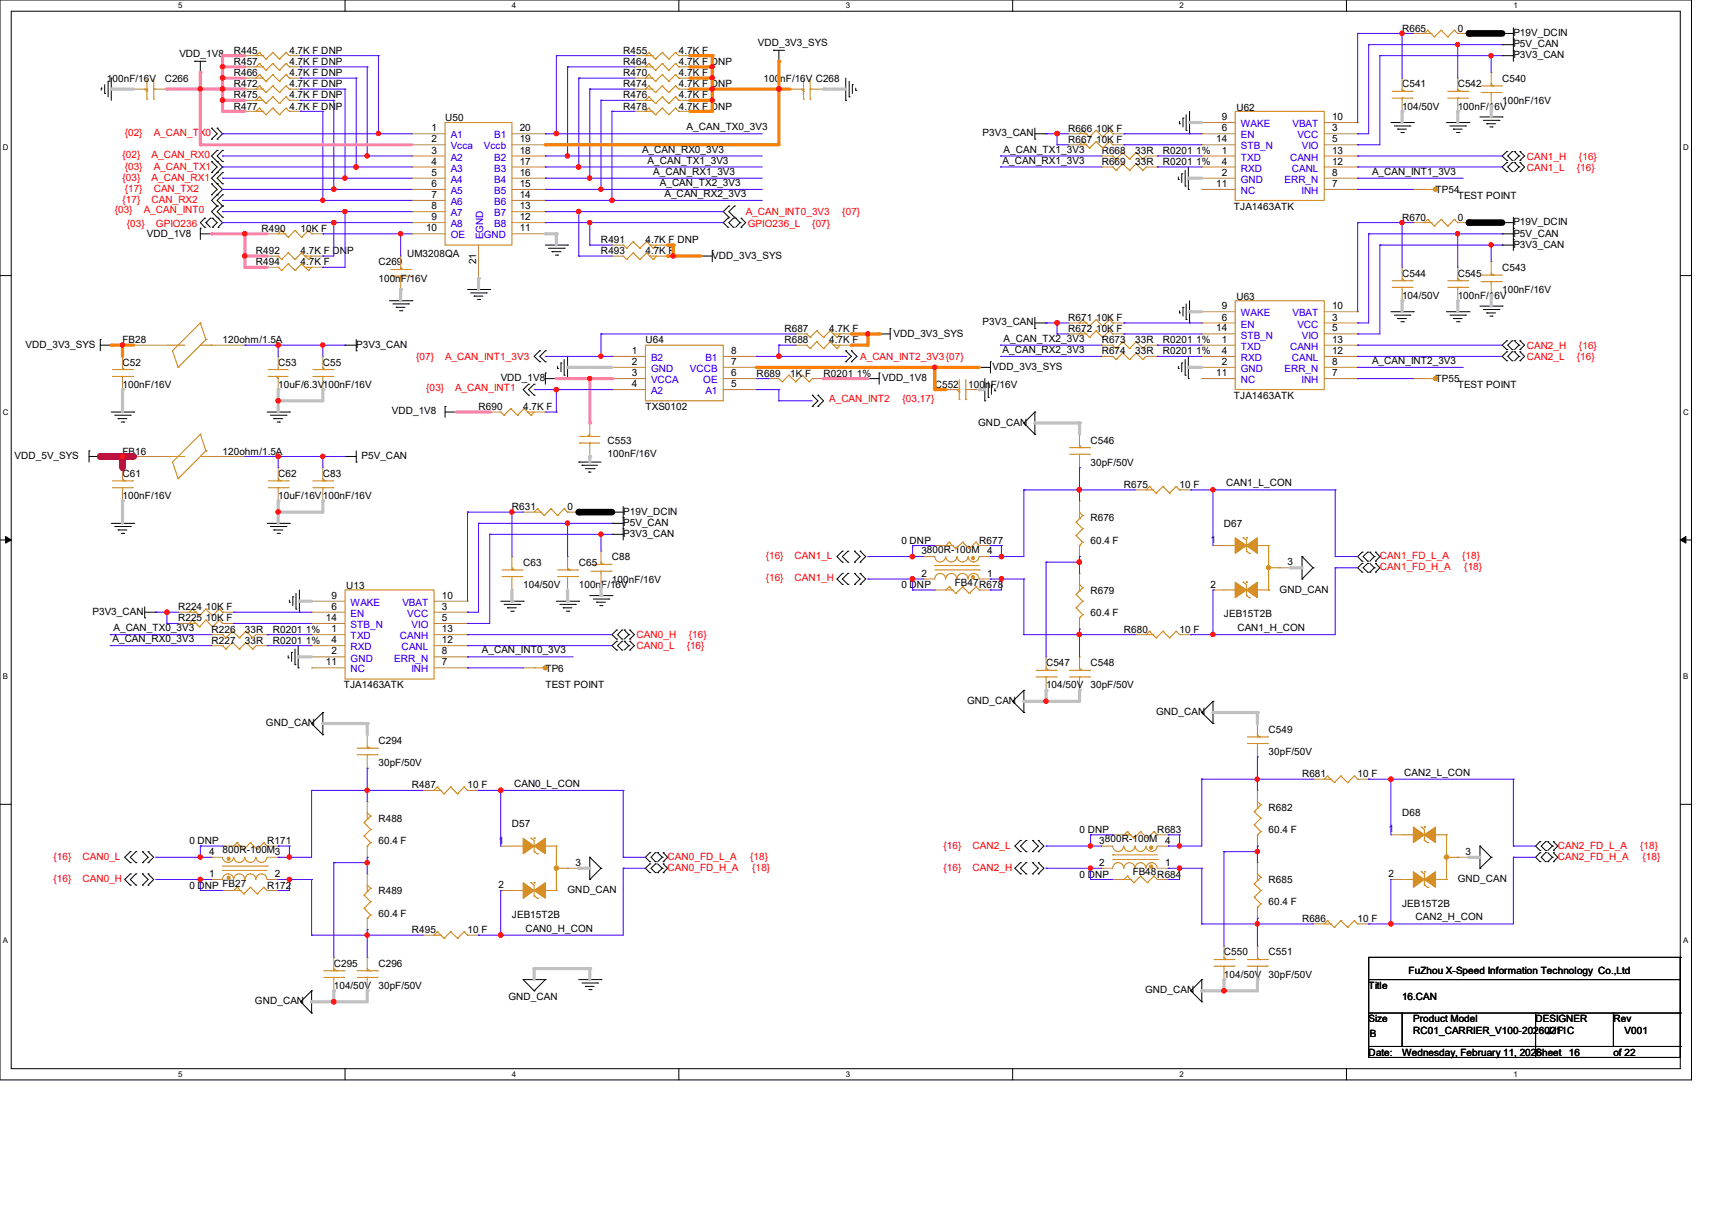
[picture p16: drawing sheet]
<svg xmlns="http://www.w3.org/2000/svg" width="297mm" height="210mm" viewBox="0 0 297 210" stroke-linecap="round" stroke-linejoin="round" font-family="sans-serif">
<defs><g id="words">
<g font-size="1.7">
<text x="243.2" y="5.5">R665</text>
<text x="252.9" y="5.5">0</text>
<text x="31.1" y="9.9">VDD_1V8</text>
<text x="40.6" y="9.4">R445</text>
<text x="40.6" y="11.3">R457</text>
<text x="50.2" y="9.4">4.7K F DNP</text>
<text x="50.2" y="11.3">4.7K F DNP</text>
<text x="108.1" y="9.4">R455</text>
<text x="108.1" y="11.3">R464</text>
<text x="117.8" y="9.4">4.7K F</text>
<text x="117.8" y="11.3">4.7K F DNP</text>
<text x="131.5" y="8">VDD_3V3_SYS</text>
<text x="262.5" y="6.3">P19V_DCIN</text>
<text x="262.5" y="8.2">P5V_CAN</text>
<text x="262.5" y="10.1">P3V3_CAN</text>
<text x="18.5" y="14.2">100nF/16V</text>
<text x="28.6" y="14.2">C266</text>
<text x="40.6" y="13.2">R466</text>
<text x="40.6" y="17.1">R475</text>
<text x="40.6" y="15.2">R472</text>
<text x="50.2" y="13.2">4.7K F DNP</text>
<text x="50.2" y="17.1">4.7K F DNP</text>
<text x="50.2" y="15.2">4.7K F DNP</text>
<text x="108.1" y="13.2">R470</text>
<text x="108.1" y="17.1">R476</text>
<text x="108.1" y="15.2">R474</text>
<text x="117.8" y="13.2">4.7K F</text>
<text x="117.8" y="17.1">4.7K F</text>
<text x="117.8" y="15.2">4.7K F DNP</text>
<text x="132.5" y="14.2">100nF/16V</text>
<text x="141.5" y="14.2">C268</text>
<text x="243.2" y="15.2">C541</text>
<text x="252.9" y="15.2">C542</text>
<text x="260.6" y="14.2">C540</text>
<text x="40.6" y="19">R477</text>
<text x="50.2" y="19">4.7K F DNP</text>
<text x="74.9" y="22.8">1</text>
<text x="77.2" y="20.9">U50</text>
<text x="90.2" y="22.8">20</text>
<text x="108.1" y="19">R478</text>
<text x="117.8" y="19">4.7K F DNP</text>
<text x="119.1" y="22.6">A_CAN_TX0_3V3</text>
<text x="170.5" y="23.6">P3V3_CAN</text>
<text x="185.3" y="22.9">R666 10K F</text>
<text x="212" y="22.8">6</text>
<text x="212" y="20.8">9</text>
<text x="214.5" y="19.2">U62</text>
<text x="231.1" y="22.8">3</text>
<text x="231.1" y="20.8">10</text>
<text x="243.2" y="19">104/50V</text>
<text x="252.9" y="19">100nF/16V</text>
<text x="260.6" y="18">100nF/16V</text>
<text x="74.9" y="24.7">2</text>
<text x="74.9" y="26.6">3</text>
<text x="74.9" y="28.5">4</text>
<text x="90.2" y="24.7">19</text>
<text x="90.2" y="26.6">18</text>
<text x="90.2" y="28.5">17</text>
<text x="111.4" y="26.5">A_CAN_RX0_3V3</text>
<text x="112.4" y="28.4">A_CAN_TX1_3V3</text>
<text x="173.9" y="28.4">A_CAN_RX1_3V3</text>
<text x="174.1" y="26.5">A_CAN_TX1_3V3</text>
<text x="185.3" y="24.8">R667 10K F</text>
<text x="191.1" y="26.7">R668</text>
<text x="191.1" y="28.7">R669</text>
<text x="196.9" y="26.7">33R</text>
<text x="196.9" y="28.7">33R</text>
<text x="201.8" y="26.7">R0201 1%</text>
<text x="201.8" y="28.7">R0201 1%</text>
<text x="211" y="24.7">14</text>
<text x="212" y="26.6">1</text>
<text x="212" y="28.5">4</text>
<text x="231.1" y="24.7">5</text>
<text x="231.1" y="28.5">12</text>
<text x="231.1" y="26.6">13</text>
<text x="74.9" y="30.5">5</text>
<text x="74.9" y="32.4">6</text>
<text x="74.9" y="34.3">7</text>
<text x="90.2" y="30.5">16</text>
<text x="90.2" y="32.4">15</text>
<text x="90.2" y="34.3">14</text>
<text x="113.3" y="30.3">A_CAN_RX1_3V3</text>
<text x="114.5" y="32.3">A_CAN_TX2_3V3</text>
<text x="115.3" y="34.2">A_CAN_RX2_3V3</text>
<text x="211" y="32.4">11</text>
<text x="212" y="30.5">2</text>
<text x="231.1" y="32.4">7</text>
<text x="231.1" y="30.5">8</text>
<text x="238" y="30.3">A_CAN_INT1_3V3</text>
<text x="249" y="33.5">TP54</text>
<text x="252.9" y="34.5">TEST POINT</text>
<text x="25.5" y="41">VDD_1V8</text>
<text x="45.4" y="40.2">R490</text>
<text x="52.1" y="40.2">10K F</text>
<text x="73.9" y="40.1">10</text>
<text x="74.9" y="36.3">8</text>
<text x="74.9" y="38.2">9</text>
<text x="90.2" y="36.3">13</text>
<text x="90.2" y="38.2">12</text>
<text x="90.2" y="40.1">11</text>
<text x="214.1" y="36.4">TJA1463ATK</text>
<text x="243.2" y="38.3">R670</text>
<text x="252.9" y="38.3">0</text>
<text x="262.5" y="39.1">P19V_DCIN</text>
<text x="262.5" y="41">P5V_CAN</text>
<text x="44.4" y="46">R494</text>
<text x="44.4" y="44.1">R492</text>
<text x="52.2" y="46">4.7K F</text>
<text x="52.2" y="44.1">4.7K F DNP</text>
<text x="65.7" y="46">C269</text>
<text x="70.7" y="44.5">UM3208QA</text>
<text x="82.6" y="45.8" transform="rotate(-90 82.6 45.8)">21</text>
<text x="104.3" y="42.2">R491</text>
<text x="104.3" y="44.1">R493</text>
<text x="112" y="42.2">4.7K F DNP</text>
<text x="112" y="44.1">4.7K F</text>
<text x="123.6" y="44.9">VDD_3V3_SYS</text>
<text x="243.2" y="48">C544</text>
<text x="252.9" y="48">C545</text>
<text x="260.6" y="47">C543</text>
<text x="262.5" y="42.9">P3V3_CAN</text>
<text x="65.7" y="48.9">100nF/16V</text>
<text x="212" y="53.6">9</text>
<text x="214.5" y="52">U63</text>
<text x="231.1" y="53.6">10</text>
<text x="243.2" y="51.8">104/50V</text>
<text x="252.9" y="51.8">100nF/16V</text>
<text x="260.6" y="50.8">100nF/16V</text>
<text x="21.3" y="59.5">FB28</text>
<text x="38.6" y="59.5">120ohm/1.5A</text>
<text x="112" y="59.5">U64</text>
<text x="136.1" y="59.5">R688</text>
<text x="136.1" y="57.6">R687</text>
<text x="143.8" y="59.5">4.7K F</text>
<text x="143.8" y="57.6">4.7K F</text>
<text x="155" y="58.4">VDD_3V3_SYS</text>
<text x="170.5" y="56.4">P3V3_CAN</text>
<text x="174.1" y="59.3">A_CAN_TX2_3V3</text>
<text x="185.3" y="55.7">R671 10K F</text>
<text x="185.3" y="57.6">R672 10K F</text>
<text x="191.1" y="59.5">R673</text>
<text x="196.9" y="59.5">33R</text>
<text x="201.8" y="59.5">R0201 1%</text>
<text x="211" y="57.5">14</text>
<text x="212" y="59.4">1</text>
<text x="212" y="55.6">6</text>
<text x="231.1" y="57.5">5</text>
<text x="231.1" y="59.4">13</text>
<text x="231.1" y="55.6">3</text>
<text x="4.4" y="60.3">VDD_3V3_SYS</text>
<text x="21.3" y="63.4">C52</text>
<text x="48.3" y="63.4">C53</text>
<text x="56" y="63.4">C55</text>
<text x="61.8" y="60.3">P3V3_CAN</text>
<text x="109.6" y="61.4">1</text>
<text x="109.6" y="63.3">2</text>
<text x="109.6" y="65.2">3</text>
<text x="126.8" y="65.2">6</text>
<text x="126.8" y="63.3">7</text>
<text x="126.8" y="61.4">8</text>
<text x="131.3" y="65.3">R689</text>
<text x="137.1" y="65.3">1K F</text>
<text x="142.9" y="65.3">R0201 1%</text>
<text x="172.2" y="64.2">VDD_3V3_SYS</text>
<text x="173.9" y="61.2">A_CAN_RX2_3V3</text>
<text x="191.1" y="61.5">R674</text>
<text x="196.9" y="61.5">33R</text>
<text x="201.8" y="61.5">R0201 1%</text>
<text x="211" y="65.2">11</text>
<text x="212" y="61.4">4</text>
<text x="212" y="63.3">2</text>
<text x="231.1" y="65.2">7</text>
<text x="231.1" y="63.3">8</text>
<text x="231.1" y="61.4">12</text>
<text x="238" y="63.1">A_CAN_INT2_3V3</text>
<text x="21.3" y="67.3">100nF/16V</text>
<text x="48.3" y="67.3">10uF/6.3V100nF/16V</text>
<text x="68" y="71.9">VDD_1V8</text>
<text x="83" y="71.1">R690</text>
<text x="86.9" y="66.1">VDD_1V8</text>
<text x="90.8" y="71.1">4.7K F</text>
<text x="109.6" y="67.1">4</text>
<text x="112" y="71.1">TXS0102</text>
<text x="126.8" y="67.1">5</text>
<text x="153.1" y="66.1">VDD_1V8</text>
<text x="162.2" y="67.3">C552</text>
<text x="168" y="67.3">100nF/16V</text>
<text x="214.1" y="69.2">TJA1463ATK</text>
<text x="249" y="66.3">TP55</text>
<text x="252.9" y="67.3">TEST POINT</text>
<text x="105.4" y="76.9">C553</text>
<text x="169.7" y="73.8">GND_CAN</text>
<text x="189.2" y="76.9">C546</text>
<text x="2.5" y="79.6">VDD_5V_SYS</text>
<text x="21.3" y="78.8">FB16</text>
<text x="21.3" y="82.7">C61</text>
<text x="38.6" y="78.8">120ohm/1.5A</text>
<text x="48.3" y="82.7">C62</text>
<text x="56" y="82.7">C83</text>
<text x="62.7" y="79.6">P5V_CAN</text>
<text x="105.4" y="79.2">100nF/16V</text>
<text x="189.2" y="80.8">30pF/50V</text>
<text x="21.3" y="86.6">100nF/16V</text>
<text x="48.3" y="86.6">10uF/16V100nF/16V</text>
<text x="88.8" y="88.5">R631</text>
<text x="98.5" y="88.5">0</text>
<text x="108.1" y="89.3">P19V_DCIN</text>
<text x="195" y="84.6">R675</text>
<text x="204.6" y="84.6">10 F</text>
<text x="212.7" y="84.4">CAN1_L_CON</text>
<text x="108.1" y="91.2">P5V_CAN</text>
<text x="108.1" y="93.1">P3V3_CAN</text>
<text x="156.4" y="94.3">0 DNP</text>
<text x="169.9" y="94.3">R677</text>
<text x="189.2" y="90.4">R676</text>
<text x="189.2" y="94.3">60.4 F</text>
<text x="210" y="94.2">1</text>
<text x="212.3" y="91.4">D67</text>
<text x="90.8" y="98.1">C63</text>
<text x="100.4" y="98.1">C65</text>
<text x="106.2" y="97.2">C88</text>
<text x="106.2" y="101">100nF/16V</text>
<text x="159.8" y="100">2</text>
<text x="159.8" y="96.1">3800R-100M</text>
<text x="165.6" y="101.6">FB47R678</text>
<text x="171.2" y="100">1</text>
<text x="171.2" y="96.1">4</text>
<text x="210" y="101.9">2</text>
<text x="223.3" y="98">3</text>
<text x="16" y="106.6">P3V3_CAN</text>
<text x="30.9" y="105.9">R224 10K F</text>
<text x="30.9" y="107.8">R225 10K F</text>
<text x="56.6" y="107.7">14</text>
<text x="57.5" y="105.7">6</text>
<text x="57.5" y="103.8">9</text>
<text x="60.1" y="102.2">U13</text>
<text x="76.7" y="107.7">5</text>
<text x="76.7" y="105.7">3</text>
<text x="76.7" y="103.8">10</text>
<text x="90.8" y="102">104/50V</text>
<text x="100.4" y="102">100nF/16V</text>
<text x="156.4" y="102">0 DNP</text>
<text x="189.2" y="103">R679</text>
<text x="189.2" y="106.8">60.4 F</text>
<text x="212.3" y="107">JEB15T2B</text>
<text x="222" y="102.8">GND_CAN</text>
<text x="19.5" y="111.4">A_CAN_RX0_3V3</text>
<text x="19.7" y="109.5">A_CAN_TX0_3V3</text>
<text x="36.7" y="111.7">R227</text>
<text x="36.7" y="109.7">R226</text>
<text x="42.5" y="111.7">33R</text>
<text x="42.5" y="109.7">33R</text>
<text x="47.3" y="111.7">R0201 1%</text>
<text x="47.3" y="109.7">R0201 1%</text>
<text x="57.5" y="109.6">1</text>
<text x="57.5" y="111.5">4</text>
<text x="57.5" y="113.5">2</text>
<text x="76.7" y="113.5">8</text>
<text x="76.7" y="111.5">12</text>
<text x="76.7" y="109.6">13</text>
<text x="83.6" y="113.3">A_CAN_INT0_3V3</text>
<text x="195" y="109.7">R680</text>
<text x="204.6" y="109.7">10 F</text>
<text x="214.7" y="109.5">CAN1_H_CON</text>
<text x="56.6" y="115.4">11</text>
<text x="59.6" y="119.4">TJA1463ATK</text>
<text x="76.7" y="115.4">7</text>
<text x="94.6" y="116.5">TP6</text>
<text x="94.6" y="119.4">TEST POINT</text>
<text x="181.5" y="115.5">C547</text>
<text x="181.5" y="119.4">104/50V</text>
<text x="189.2" y="115.5">C548</text>
<text x="189.2" y="119.4">30pF/50V</text>
<text x="46.1" y="125.9">GND_CAN</text>
<text x="167.8" y="122.1">GND_CAN</text>
<text x="200.6" y="124">GND_CAN</text>
<text x="65.7" y="129">C294</text>
<text x="220.1" y="127.1">C549</text>
<text x="220.1" y="131">30pF/50V</text>
<text x="65.7" y="132.9">30pF/50V</text>
<text x="71.5" y="136.7">R487</text>
<text x="81.1" y="136.7">10 F</text>
<text x="89.2" y="136.5">CAN0_L_CON</text>
<text x="225.9" y="134.8">R681</text>
<text x="235.5" y="134.8">10 F</text>
<text x="243.6" y="134.5">CAN2_L_CON</text>
<text x="65.7" y="142.5">R488</text>
<text x="88.8" y="143.5">D57</text>
<text x="220.1" y="140.6">R682</text>
<text x="243.2" y="141.6">D68</text>
<text x="32.8" y="146.4">0 DNP</text>
<text x="36.3" y="148.2">4</text>
<text x="38.6" y="148">800R-100M3</text>
<text x="46.4" y="146.4">R171</text>
<text x="65.7" y="146.4">60.4 F</text>
<text x="86.5" y="146.3">1</text>
<text x="187.3" y="144.5">0 DNP</text>
<text x="190.7" y="146.3">3800R-100M</text>
<text x="200.8" y="144.5">R683</text>
<text x="202.1" y="146.3">4</text>
<text x="220.1" y="144.5">60.4 F</text>
<text x="240.9" y="144.4">1</text>
<text x="254.2" y="148.2">3</text>
<text x="32.8" y="154.1">0 DNP FB27</text>
<text x="36.3" y="152.1">1</text>
<text x="46.4" y="154.1">R172</text>
<text x="47.7" y="152.1">2</text>
<text x="65.7" y="155.1">R489</text>
<text x="86.5" y="154">2</text>
<text x="98.5" y="154.9">GND_CAN</text>
<text x="99.8" y="150.2">3</text>
<text x="187.3" y="152.2">0 DNP</text>
<text x="190.7" y="150.2">2</text>
<text x="196.5" y="151.8">FB48R684</text>
<text x="202.1" y="150.2">1</text>
<text x="220.1" y="153.2">R685</text>
<text x="240.9" y="152.1">2</text>
<text x="252.9" y="152.9">GND_CAN</text>
<text x="65.7" y="159">60.4 F</text>
<text x="71.5" y="161.8">R495</text>
<text x="81.1" y="161.8">10 F</text>
<text x="88.8" y="159.1">JEB15T2B</text>
<text x="91.1" y="161.6">CAN0_H_CON</text>
<text x="220.1" y="157">60.4 F</text>
<text x="225.9" y="159.9">R686</text>
<text x="235.5" y="159.9">10 F</text>
<text x="243.2" y="157.2">JEB15T2B</text>
<text x="245.6" y="159.6">CAN2_H_CON</text>
<text x="57.9" y="167.6">C295</text>
<text x="65.7" y="167.6">C296</text>
<text x="212.3" y="165.7">C550</text>
<text x="220.1" y="165.7">C551</text>
<text x="57.9" y="171.5">104/50V</text>
<text x="65.7" y="171.5">30pF/50V</text>
<text x="88.2" y="173.4">GND_CAN</text>
<text x="198.7" y="172.3">GND_CAN</text>
<text x="212.3" y="169.6">104/50V</text>
<text x="220.1" y="169.6">30pF/50V</text>
<text x="237.4" y="171.5">Title</text>
<text x="243.2" y="173.4">16.CAN</text>
<text x="244.4" y="169">FuZhou X-Speed Information Technology Co.,Ltd</text>
<text x="44.2" y="174.2">GND_CAN</text>
<text x="237.4" y="177.3">Size</text>
<text x="237.7" y="179.8">B</text>
<text x="245.2" y="179.2">RC01_CARRIER_V100-20260211C</text>
<text x="245.2" y="177.3">Product Model</text>
<text x="266.4" y="177.3">DESIGNER</text>
<text x="268.3" y="179.2">JJF</text>
<text x="279.9" y="177.3">Rev</text>
<text x="281.8" y="179.2">V001</text>
<text x="237.4" y="183.1">Date:</text>
<text x="243.2" y="183.1">Wednesday, February 11, 2026</text>
<text x="266.4" y="183.1">Sheet</text>
<text x="272.2" y="183.1">16</text>
<text x="279.9" y="183.1">of 22</text>
</g>
<g font-size="1.7" fill="#f00">
<text x="21.6" y="23.6">{02}</text>
<text x="26.7" y="23.6">A_CAN_TX0</text>
<text x="21.3" y="27.5">{02}</text>
<text x="21.6" y="29.4">{03}</text>
<text x="26.3" y="27.5">A_CAN_RX0</text>
<text x="26.7" y="29.4">A_CAN_TX1</text>
<text x="264.9" y="27.7">CAN1_H</text>
<text x="264.9" y="29.6">CAN1_L</text>
<text x="273.6" y="29.6">{16}</text>
<text x="273.9" y="27.7">{16}</text>
<text x="21.3" y="31.4">{03}</text>
<text x="21.3" y="35.2">{17}</text>
<text x="21.6" y="33.3">{17}</text>
<text x="26.3" y="31.4">A_CAN_RX1</text>
<text x="26.3" y="35.2">CAN_RX2</text>
<text x="26.7" y="33.3">CAN_TX2</text>
<text x="19.9" y="37">{03}</text>
<text x="22" y="39.3">{03}</text>
<text x="24.9" y="37">A_CAN_INT0</text>
<text x="27.1" y="39.3">GPIO236</text>
<text x="129.4" y="37.3">A_CAN_INT0_3V3</text>
<text x="129.7" y="39.3">GPIO236_L</text>
<text x="140.9" y="39.3">{07}</text>
<text x="146.1" y="37.3">{07}</text>
<text x="72.2" y="62.4">{07}</text>
<text x="77.2" y="62.4">A_CAN_INT1_3V3</text>
<text x="149.2" y="62.4">A_CAN_INT2_3V3{07}</text>
<text x="264.9" y="60.5">CAN2_H</text>
<text x="264.9" y="62.4">CAN2_L</text>
<text x="273.6" y="62.4">{16}</text>
<text x="273.9" y="60.5">{16}</text>
<text x="74" y="67.8">{03}</text>
<text x="78.9" y="67.8">A_CAN_INT1</text>
<text x="143.8" y="69.8">A_CAN_INT2</text>
<text x="156.6" y="69.8">{03,17}</text>
<text x="132.8" y="97">{16}</text>
<text x="132.8" y="100.8">{16}</text>
<text x="137.8" y="97">CAN1_L</text>
<text x="137.8" y="100.8">CAN1_H</text>
<text x="239.4" y="97">CAN1_FD_L_A</text>
<text x="239.4" y="98.9">CAN1_FD_H_A</text>
<text x="253.6" y="97">{18}</text>
<text x="254" y="98.9">{18}</text>
<text x="110.4" y="110.7">CAN0_H</text>
<text x="110.4" y="112.6">CAN0_L</text>
<text x="119.1" y="112.6">{16}</text>
<text x="119.5" y="110.7">{16}</text>
<text x="9.3" y="149.1">{16}</text>
<text x="14.3" y="149.1">CAN0_L</text>
<text x="115.8" y="149.1">CAN0_FD_L_A</text>
<text x="130.1" y="149.1">{18}</text>
<text x="163.7" y="147.2">{16}</text>
<text x="168.7" y="147.2">CAN2_L</text>
<text x="270.2" y="147.2">CAN2_FD_L_A</text>
<text x="270.2" y="149.1">CAN2_FD_H_A</text>
<text x="284.6" y="147.2">{18}</text>
<text x="284.9" y="149.1">{18}</text>
<text x="9.3" y="152.9">{16}</text>
<text x="14.3" y="152.9">CAN0_H</text>
<text x="115.8" y="151">CAN0_FD_H_A</text>
<text x="130.5" y="151">{18}</text>
<text x="163.7" y="151">{16}</text>
<text x="168.7" y="151">CAN2_H</text>
</g>
<g font-size="1.7" fill="#00c">
<text x="215.3" y="22.1">WAKE</text>
<text x="224.2" y="22.1">VBAT</text>
<text x="78.2" y="24">A1</text>
<text x="78.2" y="25.9">Vcca</text>
<text x="78.2" y="27.9">A2</text>
<text x="78.2" y="29.8">A3</text>
<text x="83.9" y="25.9">Vccb</text>
<text x="85.7" y="24">B1</text>
<text x="85.7" y="27.9">B2</text>
<text x="85.7" y="29.8">B3</text>
<text x="215.3" y="25.9">STB_N</text>
<text x="215.3" y="27.9">TXD</text>
<text x="215.3" y="29.8">RXD</text>
<text x="215.3" y="24">EN</text>
<text x="223.8" y="27.9">CANH</text>
<text x="224.1" y="29.8">CANL</text>
<text x="225.1" y="24">VCC</text>
<text x="225.8" y="25.9">VIO</text>
<text x="78.2" y="31.7">A4</text>
<text x="78.2" y="33.7">A5</text>
<text x="78.2" y="35.6">A6</text>
<text x="85.7" y="31.7">B4</text>
<text x="85.7" y="33.7">B5</text>
<text x="85.7" y="35.6">B6</text>
<text x="215.3" y="31.7">GND</text>
<text x="215.3" y="33.7">NC</text>
<text x="222.8" y="31.7">ERR_N</text>
<text x="225.8" y="33.7">INH</text>
<text x="78.2" y="37.5">A7</text>
<text x="78.2" y="39.4">A8</text>
<text x="78.2" y="41.4">OE</text>
<text x="83.8" y="41.5" transform="rotate(-90 83.8 41.5)">EGND</text>
<text x="83.9" y="41.4">GND</text>
<text x="85.7" y="37.5">B7</text>
<text x="85.7" y="39.4">B8</text>
<text x="215.3" y="58.7">STB_N</text>
<text x="215.3" y="56.8">EN</text>
<text x="215.3" y="54.9">WAKE</text>
<text x="224.2" y="54.9">VBAT</text>
<text x="225.1" y="56.8">VCC</text>
<text x="225.8" y="58.7">VIO</text>
<text x="112.9" y="62.6">B2</text>
<text x="112.9" y="64.5">GND</text>
<text x="119.7" y="64.5">VCCB</text>
<text x="122.4" y="62.6">B1</text>
<text x="215.3" y="60.7">TXD</text>
<text x="215.3" y="62.6">RXD</text>
<text x="215.3" y="64.5">GND</text>
<text x="222.8" y="64.5">ERR_N</text>
<text x="223.8" y="60.7">CANH</text>
<text x="224.1" y="62.6">CANL</text>
<text x="112.9" y="66.5">VCCA</text>
<text x="112.9" y="68.4">A2</text>
<text x="122" y="66.5">OE</text>
<text x="122.4" y="68.4">A1</text>
<text x="215.3" y="66.5">NC</text>
<text x="225.8" y="66.5">INH</text>
<text x="60.8" y="107">EN</text>
<text x="60.8" y="105.1">WAKE</text>
<text x="69.8" y="105.1">VBAT</text>
<text x="70.7" y="107">VCC</text>
<text x="60.8" y="108.9">STB_N</text>
<text x="60.8" y="110.9">TXD</text>
<text x="60.8" y="112.8">RXD</text>
<text x="69.4" y="110.9">CANH</text>
<text x="69.7" y="112.8">CANL</text>
<text x="71.4" y="108.9">VIO</text>
<text x="60.8" y="114.7">GND</text>
<text x="60.8" y="116.6">NC</text>
<text x="68.4" y="114.7">ERR_N</text>
<text x="71.4" y="116.6">INH</text>
</g>
<g font-size="1.4">
<text x="30.9" y="1.4">5</text>
<text x="88.8" y="1.4">4</text>
<text x="146.7" y="1.4">3</text>
<text x="204.6" y="1.4">2</text>
<text x="262.6" y="1.4">1</text>
<text x=".5" y="26.1">D</text>
<text x="292" y="26.1">D</text>
<text x=".5" y="71.9">C</text>
<text x="292" y="71.9">C</text>
<text x=".5" y="117.8">B</text>
<text x="292" y="117.8">B</text>
<text x=".5" y="163.6">A</text>
<text x="292" y="163.6">A</text>
<text x="30.9" y="186.8">5</text>
<text x="88.8" y="186.8">4</text>
<text x="146.7" y="186.8">3</text>
<text x="204.6" y="186.8">2</text>
<text x="262.6" y="186.8">1</text>
</g>
</g></defs>
<path d="M0 0h293.5v187.3h-293.5zM1.9 1.9h289.6v183.4h-289.6z" fill="none" stroke="#000" stroke-width=".17"/>
<g fill="#fff">
<path d="M30.9 .2h.8v1.5h-.8z"/>
<path d="M30.9 185.5h.8v1.6h-.8z"/>
</g>
<path d="M59.9 0v1.9M59.9 185.3v2" fill="none" stroke="#000" stroke-width=".17"/>
<g fill="#fff">
<path d="M88.8 .2h.8v1.5h-.8z"/>
<path d="M88.8 185.5h.8v1.6h-.8z"/>
</g>
<path d="M117.8 0v1.9M117.8 185.3v2" fill="none" stroke="#000" stroke-width=".17"/>
<g fill="#fff">
<path d="M146.7 .2h.8v1.5h-.8z"/>
<path d="M146.7 185.5h.8v1.6h-.8z"/>
</g>
<path d="M175.7 0v1.9M175.7 185.3v2" fill="none" stroke="#000" stroke-width=".17"/>
<g fill="#fff">
<path d="M204.6 .2h.8v1.5h-.8z"/>
<path d="M204.6 185.5h.8v1.6h-.8z"/>
</g>
<path d="M233.6 0v1.9M233.6 185.3v2" fill="none" stroke="#000" stroke-width=".17"/>
<g fill="#fff">
<path d="M262.6 .2h.7v1.5h-.7z"/>
<path d="M262.6 185.5h.7v1.6h-.7z"/>
<path d="M.5 24.8h1v1.6h-1z"/>
<path d="M292 24.8h1v1.6h-1z"/>
<path d="M.5 70.7h1v1.5h-1z"/>
<path d="M292 70.7h1v1.5h-1z"/>
</g>
<path d="M0 47.8h1.9M291.5 47.8h2" fill="none" stroke="#000" stroke-width=".17"/>
<g fill="#fff">
<path d="M.5 116.5h.9v1.6h-.9z"/>
<path d="M292 116.5h.9v1.6h-.9z"/>
</g>
<path d="M0 93.6h1.9M291.5 93.6h2" fill="none" stroke="#000" stroke-width=".17"/>
<path d="M1 93l.9 .6-.9 .6zM291.5 93.6l1-.6v1.2z" fill="#000" stroke="#000" stroke-width=".17"/>
<g fill="#fff">
<path d="M.5 162.4h.9v1.5h-.9z"/>
<path d="M292 162.4h.9v1.5h-.9z"/>
</g>
<g fill="none" stroke="#000" stroke-width=".17">
<path d="M17.6 15.3h.1M17.6 15.3v.4M18.2 16.2h.1M18.2 14.7v1.5M18.8 14.1h.1M18.8 14.1v2.7M19.3 13.5h.1M19.3 13.5v3.9M33.8 10.6h.1M33.8 10.6h1.9M34.8 12.6h.1M34.8 10.6v2"/>
<path d="M134.2 8.7h.1M134.2 8.7h1.9M135.1 10.6h.1M135.1 8.7v1.9M146.7 17.4h.1M146.7 13.5v3.9M147.3 16.8h.1M147.3 14.1v2.7M147.9 14.7h.1M147.9 14.7v1.5M148.5 15.7h.1M148.5 15.3v.4"/>
<path d="M205.8 19.9v2.7M206.4 19.3v3.9M260.6 5.8h.1M260.6 7.7h.1M260.6 9.7h.1M260.6 5.8h2M260.6 7.7h2M260.6 9.7h2M262.6 6.8h.1M262.6 8.7h.1M262.6 4.8v5.8M34.8 39.6h.1"/>
<path d="M34.8 39.6v1.9M35.5 39.4h.1M35.5 37.8h.1M35.5 37.8l-.7 .8 .7 .8M35.7 38.6h.1M35.7 38.6l.8 .8M36.5 37.8h.1M36.5 37.8l-.8 .8M36.7 22.2h.1M36.7 24.1h.1M36.7 28h.1M36.7 29.9h.1"/>
<path d="M36.7 31.9h.1M36.7 33.8h.1M36.7 22.2l1 1-1 .9M36.7 28l1 1-1 .9M36.7 31.9l1 1-1 .9M36.9 37.8h.1M36.9 39.4h.1M36.9 37.8l.8 .8-.8 .8M37.7 24.1h.1M37.7 22.2h.1M37.7 26.1h.1M37.7 28h.1"/>
<path d="M37.7 29.9h.1M37.7 31.9h.1M37.7 33.8h.1M37.7 35.7h.1M37.7 37.7h.1M37.7 22.2l.9 1-.9 .9M37.7 26.1l-1 1 1.9 1.9-.9 .9M37.7 29.9l-1 1 1 1M37.7 31.9l.9 1-1.9 1.9 1 .9M37.7 35.7l-1 1 1 1M37.8 37.8h.1M37.8 39.4h.1"/>
<path d="M37.8 37.8l.8 .8-.8 .8M38.6 26.1h.1M38.6 28h.1M38.6 29.9h.1M38.6 31.9h.1M38.6 33.8h.1M38.6 35.7h.1M38.6 37.7h.1M38.6 26.1l-.9 1 .9 .9M38.6 29.9l-.9 1 .9 1M38.6 33.8l-.9 1 .9 .9M38.6 35.7l-.9 1 .9 1"/>
<path d="M126.3 37.8h.1M126.3 39.4h.1M126.3 37.8l-.8 .8 .8 .8M126.4 35.7h.1M126.4 37.7h.1M126.4 35.7l-.9 1 .9 1M127.2 37.8h.1M127.2 39.4h.1M127.2 37.8l-.8 .8 .8 .8M127.4 37.7h.1M127.4 35.7h.1M127.4 35.7l-1 1 1 1"/>
<path d="M127.6 37.8h.1M127.6 37.8l.8 .8M128.4 38.6h.1M128.4 38.6l-.8 .8M128.6 39.4h.1M128.6 37.8h.1M128.6 37.8l.8 .8-.8 .8M179.5 24.1h.1M179.5 23.2h2M179.5 22.2v1.9M181.5 23.2h.1M204.4 31.1h.1"/>
<path d="M204.4 30.7v.4M204.6 21.5h.1M204.6 21v.5M205 30.1h.1M205 30.1v1.6M205.2 20.5h.1M205.2 20.5v1.5M205.6 32.3h.1M205.6 29.5v2.8M205.8 22.6h.1M206.2 32.9h.1M206.2 29v3.9"/>
<path d="M206.4 23.2h.1M241.3 21.3h3.9M241.9 21.8h2.7M242.5 22.4h.1M242.5 22.4h1.5M243 23h.5M243.5 23h.1M244.6 21.8h.1M245.2 21.3h.1M251 21.3h3.8M251.5 21.8h2.8M252.1 22.4h.1"/>
<path d="M252.1 22.4h1.6M252.7 23h.4M253.1 23h.1M254.3 21.8h.1M254.8 21.3h.1M256.8 20.3h3.8M257.3 20.9h2.8M257.9 21.5h.1M257.9 21.5h1.6M258.5 22h.4M258.9 22h.1M260.1 20.9h.1"/>
<path d="M260.6 20.3h.1M260.6 38.6h.1M260.6 38.6h2M261.4 26.3h.1M261.4 27.8h.1M261.4 28.2h.1M261.4 29.8h.1M261.4 26.3l-.8 .8 .8 .7M261.4 28.2l-.8 .8 .8 .8M262.3 26.3h.1M262.3 27.8h.1M262.3 28.2h.1"/>
<path d="M262.3 29.8h.1M262.3 26.3l-.7 .8 .7 .7M262.3 28.2l-.7 .8 .7 .8M262.6 39.6h.1M262.6 37.7v5.7M262.8 26.3h.1M262.8 28.2h.1M262.8 26.3l.7 .8M262.8 28.2l.7 .8M263.5 27.1h.1M263.5 29h.1M263.5 27.1l-.7 .7"/>
<path d="M263.5 29l-.7 .8M263.7 27.8h.1M263.7 26.3h.1M263.7 29.8h.1M263.7 28.2h.1M263.7 26.3l.8 .8-.8 .7M263.7 28.2l.8 .8-.8 .8M17.4 58.9h.1M17.4 59.9h1.9M17.4 58.9v1.9M19.3 59.9h.1M34.8 40.6h1.9"/>
<path d="M36.7 40.6h.1M59.9 59.9h.1M59.9 59.9h1.9M61.8 58.9v1.9M67.6 52.2h3.9M68.2 52.7h2.7M68.7 53.3h.1M68.7 53.3h1.6M69.3 53.9h.4M69.7 53.9h.1M70.9 52.7h.1M71.5 52.2h.1"/>
<path d="M81.1 50.2h3.9M81.7 50.8h2.7M82.3 51.4h.1M82.3 51.4h1.5M82.8 51.9h.4M83.2 51.9h.1M84.4 50.8h.1M85 50.2h.1M94.6 42.5h3.9M95.2 43.1h2.7M95.8 43.6h.1M95.8 43.6h1.5"/>
<path d="M96.4 44.2h.3M96.7 44.2h.1M97.9 43.1h.1M98.5 42.5h.1M121.6 44.4h.1M121.6 44.4h2M123.6 43.4h.1M123.6 43.4v2M152.5 57.9h.1M152.5 57.9h1.9M154.4 57h.1M154.4 57v1.9"/>
<path d="M179.5 57h.1M179.5 55v2M179.5 56h2M181.5 56h.1M204.6 54.3h.1M204.6 53.9v.4M205.2 53.3h.1M205.2 53.3v1.5M205.8 55.4h.1M205.8 52.7v2.7M206.4 56h.1M206.4 52.2v3.8"/>
<path d="M241.3 54.1h3.9M241.9 54.7h2.7M242.5 55.2h.1M242.5 55.2h1.5M243 55.8h.5M243.5 55.8h.1M244.6 54.7h.1M245.2 54.1h.1M251 54.1h3.8M251.5 54.7h2.8M252.1 55.2h.1M252.1 55.2h1.6"/>
<path d="M252.7 55.8h.4M253.1 55.8h.1M254.3 54.7h.1M254.8 54.1h.1M256.8 53.1h3.8M257.3 53.7h2.8M257.9 54.3h.1M257.9 54.3h1.6M258.5 54.8h.4M258.9 54.8h.1M260.1 53.7h.1M260.6 40.6h.1"/>
<path d="M260.6 42.5h.1M260.6 53.1h.1M260.6 40.6h2M260.6 42.5h2M261.4 59.1h.1M261.4 59.1l-.8 .8 .8 .7M262.3 59.1h.1M262.3 59.1l-.7 .8 .7 .7M262.6 41.5h.1M262.8 59.1h.1M262.8 59.1l.7 .8M263.5 59.9h.1"/>
<path d="M263.5 59.9l-.7 .7M263.7 59.1h.1M263.7 59.1l.8 .8-.8 .7M15.5 78.2h.1M15.5 79.2h1.9M15.5 78.2v1.9M17.4 79.2h.1M19.3 71.5h3.9M19.9 72h2.7M20.5 72.6h.1M20.5 72.6h1.5M21 73.2h.5"/>
<path d="M21.5 73.2h.1M22.6 72h.1M23.2 71.5h.1M46.4 71.5h3.8M46.9 72h2.7M47.5 72.6h.1M47.5 72.6h1.6M48.1 73.2h.4M48.5 73.2h.1M49.6 72h.1M50.2 71.5h.1M59.9 79.2h.1"/>
<path d="M59.9 79.2h1.9M61.8 60.8h.1M61.8 78.2v1.9M77.2 70.5h.1M77.2 71.5h2M77.2 70.5v1.9M79.2 71.5h.1M91.7 66.6h.1M91.7 68.5h.1M91.7 66.6l-.9 1 .9 .9M92.7 66.6h.1M92.7 68.5h.1"/>
<path d="M92.7 66.6l-1 1 1 .9M93.6 60.8h.1M93.6 62.7h.1M93.6 60.8l-.9 1 .9 .9M94.6 64.7h.1M94.6 60.8h.1M94.6 62.7h.1M94.6 65.7h1.9M94.6 64.7v1.9M94.6 60.8l-1 1 1 .9M96.5 65.7h.1M96.7 63.9h.1"/>
<path d="M96.7 63.5v.4M97.3 62.9h.1M97.3 62.9v1.6M97.9 65.1h.1M97.9 62.4v2.7M98.5 65.7h.1M98.5 61.8v3.9M140.9 68.5h.1M140.9 70.5h.1M140.9 68.5l1 1-1 1M141.9 68.5h.1M141.9 70.5h.1"/>
<path d="M141.9 68.5l1 1-1 1M146.7 60.8h.1M146.7 62.7h.1M146.7 60.8l1 1-1 .9M147.7 60.8h.1M147.7 62.7h.1M147.7 60.8l1 1-1 .9M150.6 65.7h.1M150.6 65.7h1.9M152.5 64.7h.1M152.5 64.7v1.9M169.9 63.7h.1"/>
<path d="M169.9 63.7h1.9M170.9 69.5h.1M170.9 65.7v3.8M171.4 68.9h.1M171.4 66.2v2.7M171.8 62.7h.1M171.8 62.7v2M172 66.8h.1M172 66.8v1.6M172.6 67.8h.1M172.6 67.4v.4M177.6 73.4h.1"/>
<path d="M177.6 73.4l1.9 1.9M179.5 71.5h.1M179.5 75.3h.1M179.5 71.5v3.8M179.5 71.5l-1.9 1.9M204.4 63.9h.1M204.4 63.5v.4M205 62.9h.1M205 62.9v1.6M205.6 65.1h.1M205.6 62.4v2.7M206.2 65.7h.1"/>
<path d="M206.2 61.8v3.9M261.4 60.6h.1M261.4 61h.1M261.4 62.6h.1M261.4 61l-.8 .8 .8 .8M262.3 60.6h.1M262.3 61h.1M262.3 62.6h.1M262.3 61l-.7 .8 .7 .8M262.8 61h.1M262.8 61l.7 .8M263.5 61.8h.1"/>
<path d="M263.5 61.8l-.7 .8M263.7 60.6h.1M263.7 62.6h.1M263.7 61h.1M263.7 61l.8 .8-.8 .8M19.3 90.8h3.9M19.9 91.3h2.7M20.5 91.9h.1M20.5 91.9h1.5M21 92.5h.5M21.5 92.5h.1M22.6 91.3h.1"/>
<path d="M23.2 90.8h.1M46.4 90.8h3.8M46.9 91.3h2.7M47.5 91.9h.1M47.5 91.9h1.6M48.1 92.5h.4M48.5 92.5h.1M49.6 91.3h.1M50.2 90.8h.1M61.8 80.1h.1M100.4 80.1h.1M100.4 80.1h3.9"/>
<path d="M101 80.7h.1M101 80.7h2.7M101.6 81.3h1.5M102.2 81.9h.1M102.2 81.9h.3M103.1 81.3h.1M106.2 88.8h.1M106.2 90.8h.1M106.2 92.7h.1M106.2 90.8h1.9M106.2 88.8h1.9M106.2 92.7h1.9"/>
<path d="M108.1 89.8h.1M108.1 91.7h.1M108.1 87.8v5.8M146.1 95.6h.1M146.1 97.5h.1M146.1 99.4h.1M146.1 95.6l-.9 .9 .9 1M146.1 99.4l-.9 1 .9 .9M147.1 97.5h.1M147.1 95.6h.1M147.1 99.4h.1M147.1 95.6l-1 .9 1 1"/>
<path d="M147.1 99.4l-1 1 1 .9M148.3 95.6h.1M148.3 97.5h.1M148.3 99.4h.1M148.3 95.6l.9 .9-.9 1M148.3 99.4l.9 1-.9 .9M149.2 95.6h.1M149.2 97.5h.1M149.2 99.4h.1M149.2 95.6l1 .9-1 1M149.2 99.4l1 1-1 .9M225.9 96.5h.1"/>
<path d="M225.9 96.5v3.9M225.9 96.5l1.9 2M227.8 98.5h.1M227.8 98.5l-1.9 1.9M236.3 95.8h.1M236.3 97.3h.1M236.3 99.2h.1M236.3 97.7h.1M236.3 95.8l-.8 .7 .8 .8M236.3 97.7l-.8 .8 .8 .7M237.3 95.8h.1M237.3 97.3h.1"/>
<path d="M237.3 99.2h.1M237.3 97.7h.1M237.3 95.8l-.8 .7 .8 .8M237.3 97.7l-.8 .8 .8 .7M237.7 95.8h.1M237.7 99.2h.1M237.7 97.7l.7 .8M237.7 95.8l.7 .7M238.4 96.5h.1M238.4 98.5h.1M238.4 96.5l-.7 .8M238.4 98.5l-.7 .7"/>
<path d="M238.6 97.3h.1M238.6 95.8h.1M238.6 97.7h.1M238.6 99.2h.1M238.6 95.8l.8 .7-.8 .8M238.6 97.7l.8 .8-.8 .7M25.1 107.1h.1M25.1 106.2h2M25.1 105.2v1.9M27.1 106.2h.1M50 114.1h.1M50 113.7v.4"/>
<path d="M50.2 104.4h.1M50.2 104.1v.3M50.6 113.2h.1M50.6 113.2v1.5M50.8 103.5h.1M50.8 103.5v1.5M51.2 115.3h.1M51.2 112.6v2.7M51.4 105.6h.1M51.4 102.9v2.7M51.7 115.8h.1M51.7 112v3.8"/>
<path d="M51.9 106.2h.1M51.9 102.3v3.9M86.9 104.3h3.9M87.5 104.8h2.7M88.1 105.4h.1M88.1 105.4h1.5M88.6 106h.4M89 106h.1M90.2 104.8h.1M90.8 104.3h.1M96.5 104.3h3.9M97.1 104.8h2.7"/>
<path d="M97.7 105.4h.1M97.7 105.4h1.5M98.3 106h.4M98.7 106h.1M99.8 104.8h.1M100.4 104.3h.1M102.3 103.3h3.9M102.9 103.9h2.7M103.5 104.4h.1M103.5 104.4h1.5M104.1 105h.3M104.4 105h.1"/>
<path d="M105.6 103.9h.1M106.2 103.3h.1M107 109.3h.1M107 110.8h.1M107 111.2h.1M107 112.7h.1M107 109.3l-.8 .8 .8 .7M107 111.2l-.8 .8 .8 .7M107.9 109.3h.1M107.9 110.8h.1M107.9 111.2h.1M107.9 112.7h.1"/>
<path d="M107.9 109.3l-.8 .8 .8 .7M107.9 111.2l-.8 .8 .8 .7M108.3 109.3h.1M108.3 111.2h.1M108.3 109.3l.8 .8M108.3 111.2l.8 .8M109.1 110.1h.1M109.1 112h.1M109.1 110.1l-.8 .7M109.1 112l-.8 .7M109.3 110.8h.1M109.3 109.3h.1"/>
<path d="M109.3 112.7h.1M109.3 111.2h.1M109.3 109.3l.8 .8-.8 .7M109.3 111.2l.8 .8-.8 .7M146.1 101.3h.1M147.1 101.3h.1M148.3 101.3h.1M149.2 101.3h.1M177.6 119.7h.1M177.6 119.7v3.9M177.6 119.7l-1.9 1.9M225.9 100.4h.1"/>
<path d="M0 139.5h1.9M54.1 125.5h.1M54.1 125.5l1.9 1.9M56 123.6h.1M56 127.4h.1M56 123.6v3.8M56 123.6l-1.9 1.9M175.7 121.6h.1M175.7 121.6l1.9 2M177.6 123.6h.1M208.5 123.6h.1M208.5 123.6l1.9 1.9"/>
<path d="M210.4 121.6h.1M210.4 125.5h.1M210.4 121.6v3.9M210.4 121.6l-1.9 2M291.5 139.5h2M22.6 147.7h.1M22.6 149.6h.1M22.6 151.6h.1M22.6 153.5h.1M22.6 147.7l-1 1 1 .9M22.6 151.6l-1 .9 1 1M23.6 149.6h.1"/>
<path d="M23.6 147.7h.1M23.6 153.5h.1M23.6 151.6h.1M23.6 147.7l-1 1 1 .9M23.6 151.6l-1 .9 1 1M24.7 147.7h.1M24.7 149.6h.1M24.7 151.6h.1M24.7 153.5h.1M24.7 147.7l1 1-1 .9M24.7 151.6l1 .9-1 1M25.7 147.7h.1"/>
<path d="M25.7 149.6h.1M25.7 151.6h.1M25.7 153.5h.1M25.7 147.7l1 1-1 .9M25.7 151.6l1 .9-1 1M102.3 148.7h.1M102.3 152.5h.1M102.3 148.7v3.8M102.3 148.7l2 1.9M104.3 150.6h.1M104.3 150.6l-2 1.9M112.7 147.9h.1"/>
<path d="M112.7 149.4h.1M112.7 151.3h.1M112.7 149.8h.1M112.7 147.9l-.7 .8 .7 .7M112.7 149.8l-.7 .8 .7 .7M113.7 147.9h.1M113.7 149.4h.1M113.7 151.3h.1M113.7 149.8h.1M113.7 147.9l-.8 .8 .8 .7M113.7 149.8l-.8 .8 .8 .7M114.1 147.9h.1"/>
<path d="M114.1 151.3h.1M114.1 147.9l.8 .8M114.1 149.8l.8 .8M114.9 148.7h.1M114.9 150.6h.1M114.9 148.7l-.8 .7M114.9 150.6l-.8 .7M115.1 149.4h.1M115.1 147.9h.1M115.1 149.8h.1M115.1 151.3h.1M115.1 147.9l.7 .8-.7 .7"/>
<path d="M115.1 149.8l.7 .8-.7 .7M177 145.8h.1M177 147.7h.1M177 149.6h.1M177 151.6h.1M177 145.8l-.9 .9 .9 1M177 149.6l-.9 1 .9 1M178 147.7h.1M178 145.8h.1M178 151.6h.1M178 149.6h.1M178 145.8l-1 .9 1 1"/>
<path d="M178 149.6l-1 1 1 1M179.2 145.8h.1M179.2 147.7h.1M179.2 149.6h.1M179.2 151.6h.1M179.2 145.8l.9 .9-.9 1M179.2 149.6l.9 1-.9 1M180.1 145.8h.1M180.1 147.7h.1M180.1 149.6h.1M180.1 151.6h.1M180.1 145.8l1 .9-1 1"/>
<path d="M180.1 149.6l1 1-1 1M256.8 146.7h.1M256.8 150.6h.1M256.8 146.7v3.9M256.8 146.7l1.9 2M258.7 148.7h.1M258.7 148.7l-1.9 1.9M267.2 146h.1M267.2 147.5h.1M267.2 149.4h.1M267.2 147.9h.1M267.2 146l-.8 .7 .8 .8"/>
<path d="M267.2 147.9l-.8 .8 .8 .7M268.1 146h.1M268.1 147.5h.1M268.1 149.4h.1M268.1 147.9h.1M268.1 146l-.7 .7 .7 .8M268.1 147.9l-.7 .8 .7 .7M268.5 146h.1M268.5 149.4h.1M268.5 146l.8 .7M268.5 147.9l.8 .8M269.3 146.7h.1"/>
<path d="M269.3 148.7h.1M269.3 146.7l-.8 .8M269.3 148.7l-.8 .7M269.5 147.5h.1M269.5 146h.1M269.5 147.9h.1M269.5 149.4h.1M269.5 146l.8 .7-.8 .8M269.5 147.9l.8 .8-.8 .7M52.2 173.7h.1M52.2 173.7l1.9 2M54.1 171.8h.1"/>
<path d="M54.1 175.7h.1M54.1 171.8v3.9M54.1 171.8l-1.9 1.9M90.8 169.9h.1M90.8 169.9h3.8M90.8 169.9l1.9 1.9M92.7 171.8h.1M94.6 169.9h.1M94.6 169.9l-1.9 1.9M100.4 169.9h3.9M101 170.5h2.7M101.6 171.1h.1"/>
<path d="M101.6 171.1h1.5M102.2 171.6h.3M102.5 171.6h.1M103.7 170.5h.1M104.3 169.9h.1M206.6 171.8h.1M206.6 171.8l1.9 1.9M208.5 169.9h.1M208.5 173.7h.1M208.5 169.9v3.8M208.5 169.9l-1.9 1.9M237.4 169.9h.1"/>
<path d="M237.4 169.9h54.1M237.4 175.7h54.1M243.2 175.7v5.8M266.4 175.7v7.7M279.9 175.7v5.8M291.5 166h.1M291.5 175.7h.1M291.5 166h-54.1v17.4M291.5 166v17.4h-54.1M237.4 183.4h.1M237.4 181.5h54.1M243.2 181.5h.1"/>
<path d="M266.4 181.5h.1M266.4 183.4h.1M279.9 181.5h.1M291.5 181.5h.1"/>
</g>
<g fill="none" stroke="#cc8006" stroke-width=".17">
<path d="M25.5 15.5h.1M25.5 17.2h.1M25.5 15.8h.1M25.5 15.5h-.4l.4 .3M25.5 13.7v3.5M26.7 17.2h.1M26.7 15.5h.1M26.7 15.5h.4M26.7 13.7v3.5M45 13h.1M45 16.8h.1M45 9.1h.1"/>
<path d="M45 14.9h.1M45 18.8h.1M45 11h.1M45 13l-.6 .5h1.2M45 13l1.1 1.1M45 16.8l-.6 .6h1.2M45 16.8l1.1 1.1M45 9.1l-.6 .6h1.2M45 9.1l1.1 1.1M45 14.9l-.6 .6h1.2M45 14.9l1.1 1.1M45 18.8l-.6 .5h1.2"/>
<path d="M45 18.8l1.1 1.1M45 11l-.6 .6h1.2M45 11l1.1 1.2M45.6 13.5h.1M45.6 17.4h.1M45.6 9.7h.1M45.6 15.5h.1M45.6 19.3h.1M45.6 11.6h.1M46.1 14.1h.1M46.1 17.9h.1M46.1 10.2h.1"/>
<path d="M46.1 16h.1M46.1 19.9h.1M46.1 12.2h.1M47.3 13h.1M47.3 16.8h.1M47.3 9.1h.1M47.3 14.9h.1M47.3 18.8h.1M47.3 11h.1M47.3 13l-1.2 1.1M47.3 13l1.2 1.1M47.3 16.8l-1.2 1.1"/>
<path d="M47.3 16.8l1.2 1.1M47.3 9.1l-1.2 1.1M47.3 9.1l1.2 1.1M47.3 14.9l-1.2 1.1M47.3 14.9l1.2 1.1M47.3 18.8l-1.2 1.1M47.3 18.8l1.2 1.1M47.3 11l-1.2 1.2M47.3 11l1.2 1.2M48.5 14.1h.1M48.5 17.9h.1M48.5 10.2h.1"/>
<path d="M48.5 16h.1M48.5 19.9h.1M48.5 12.2h.1M49.6 13h.1M49.6 16.8h.1M49.6 9.1h.1M49.6 14.9h.1M49.6 18.8h.1M49.6 11h.1M49.6 13l-1.1 1.1M49.6 13l.6 .5M49.6 16.8l-1.1 1.1"/>
<path d="M49.6 16.8l.6 .6M49.6 9.1l-1.1 1.1M49.6 9.1l.6 .6M49.6 14.9l-1.1 1.1M49.6 14.9l.6 .6M49.6 18.8l-1.1 1.1M49.6 18.8l.6 .5M49.6 11l-1.1 1.2M49.6 11l.6 .6M50.2 13.5h.1M50.2 17.4h.1M50.2 9.7h.1"/>
<path d="M50.2 15.5h.1M50.2 19.3h.1M50.2 11.6h.1M112.6 13h.1M112.6 16.8h.1M112.6 9.1h.1M112.6 14.9h.1M112.6 18.8h.1M112.6 11h.1M112.6 13l-.6 .5h1.2M112.6 16.8l-.6 .6h1.2M112.6 13l1.1 1.1"/>
<path d="M112.6 9.1l-.6 .6h1.2M112.6 16.8l1.1 1.1M112.6 9.1l1.1 1.1M112.6 14.9l-.6 .6h1.2M112.6 18.8l-.6 .5h1.2M112.6 11l-.6 .6h1.2M112.6 14.9l1.1 1.1M112.6 18.8l1.1 1.1M112.6 11l1.1 1.2M113.2 13.5h.1M113.2 17.4h.1M113.2 9.7h.1"/>
<path d="M113.2 15.5h.1M113.2 19.3h.1M113.2 11.6h.1M113.7 14.1h.1M113.7 17.9h.1M113.7 10.2h.1M113.7 16h.1M113.7 19.9h.1M113.7 12.2h.1M114.9 13h.1M114.9 16.8h.1M114.9 9.1h.1"/>
<path d="M114.9 14.9h.1M114.9 18.8h.1M114.9 11h.1M114.9 13l-1.2 1.1M114.9 13l1.1 1.1M114.9 16.8l-1.2 1.1M114.9 16.8l1.1 1.1M114.9 9.1l-1.2 1.1M114.9 9.1l1.1 1.1M114.9 14.9l-1.2 1.1M114.9 14.9l1.1 1.1M114.9 18.8l-1.2 1.1"/>
<path d="M114.9 18.8l1.1 1.1M114.9 11l-1.2 1.2M114.9 11l1.1 1.2M116 14.1h.1M116 17.9h.1M116 10.2h.1M116 16h.1M116 19.9h.1M116 12.2h.1M117.2 13h.1M117.2 16.8h.1M117.2 9.1h.1"/>
<path d="M117.2 14.9h.1M117.2 18.8h.1M117.2 11h.1M117.2 13l-1.2 1.1M117.2 13l.6 .5M117.2 16.8l-1.2 1.1M117.2 16.8l.6 .6M117.2 9.1l-1.2 1.1M117.2 9.1l.6 .6M117.2 14.9l-1.2 1.1M117.2 14.9l.6 .6M117.2 18.8l-1.2 1.1"/>
<path d="M117.2 18.8l.6 .5M117.2 11l-1.2 1.2M117.2 11l.6 .6M117.8 13.5h.1M117.8 17.4h.1M117.8 9.7h.1M117.8 15.5h.1M117.8 19.3h.1M117.8 11.6h.1M139.4 15.5h.1M139.4 17.2h.1M139.4 15.8h.1"/>
<path d="M139.4 15.5h-.4l.4 .3M139.4 13.7v3.5M140.5 17.2h.1M140.5 15.5h.1M140.5 15.5h.4M140.5 13.7v3.5M214.3 19.3h15.4v15.5h-15.4zM241.5 17h3.5M241.5 15.8h3.5M243.2 15.8h.1M243.2 17h.1M243.2 15.8v-.3l.4 .3"/>
<path d="M243.2 17v.4M243.6 15.8h.1M245 17h.1M245 15.8h.1M247.7 5.2h.1M247.7 5.2l-.6 .6h1.2M247.7 5.2l1.1 1.2M248.3 5.8h.1M248.8 6.4h.1M250 5.2h.1M250 5.2l-1.2 1.2M250 5.2l1.2 1.2"/>
<path d="M251.2 6.4h.1M251.2 17h3.4M251.2 15.8h3.4M252.3 5.2h.1M252.3 5.2l-1.1 1.2M252.3 5.2l.6 .6M252.9 15.8h.1M252.9 17h.1M252.9 5.8h.1M252.9 15.8v-.3l.4 .3M252.9 17v.4M253.3 15.8h.1"/>
<path d="M254.6 17h.1M254.6 15.8h.1M257 16h3.4M257 14.9h3.4M258.7 14.9h.1M258.7 16h.1M258.7 14.9v-.4l.4 .4M258.7 16v.4M259.1 14.9h.1M260.4 16h.1M260.4 14.9h.1M48.9 40h.1"/>
<path d="M48.9 40l-.6 .6h1.1M48.9 40l1.1 1.1M51.2 40h.1M51.2 40l-1.2 1.1M51.2 40l1.1 1.1M53.5 40h.1M53.5 40l-1.2 1.1M53.5 40l.6 .6M77.2 21.3h11.6v21.2h-11.6zM187.8 22.6h.1M187.8 24.6h.1M187.8 22.6l-.5 .6h1.1"/>
<path d="M187.8 22.6l1.2 1.1M187.8 24.6l-.5 .5h1.1M187.8 24.6l1.2 1.1M188.4 23.2h.1M188.4 25.1h.1M189 23.7h.1M189 25.7h.1M190.2 22.6h.1M190.2 24.6h.1M190.2 22.6l-1.2 1.1M190.2 22.6l1.1 1.1M190.2 24.6l-1.2 1.1"/>
<path d="M190.2 24.6l1.1 1.1M191.3 23.7h.1M191.3 25.7h.1M192.5 22.6h.1M192.5 24.6h.1M192.5 22.6l-1.2 1.1M192.5 22.6l.5 .6M192.5 24.6l-1.2 1.1M192.5 24.6l.5 .5M193 27.1h.1M193 29h.1M193 23.2h.1"/>
<path d="M193 25.1h.1M193 27.1l.6 .5M193 29l.6 .5M193.6 27.6h.1M193.6 29.5h.1M194.8 26.5h.1M194.8 28.4h.1M194.8 26.5l1.2 1.1M194.8 26.5l-1.2 1.1M194.8 28.4l1.2 1.1M194.8 28.4l-1.2 1.1M196 27.6h.1"/>
<path d="M196 29.5h.1M197.1 26.5h.1M197.1 28.4h.1M197.1 26.5l1.2 1.1M197.1 26.5l-1.1 1.1M197.1 28.4l1.2 1.1M197.1 28.4l-1.1 1.1M198.3 27.6h.1M198.3 29.5h.1M198.8 27.1l-.5 .5M198.8 29l-.5 .5M247.1 32.9h.1"/>
<path d="M247.1 32.9h1.9M247.7 38.1h.1M247.7 38.1l-.6 .5h1.2M247.7 38.1l1.1 1.1M248.3 38.6h.1M248.8 39.2h.1M250 38.1h.1M250 38.1l-1.2 1.1M250 38.1l1.2 1.1M251.2 39.2h.1M252.3 38.1h.1M252.3 38.1l-1.1 1.1"/>
<path d="M252.3 38.1l.6 .5M252.9 38.6h.1M29 59.9h2.9M30.9 59.9h.1M31.9 59.9h.1M34.8 56h.1M34.8 56l-4.9 4.8 1 2.9M34.8 56l.9 2.9M34.8 59.9h1.9M35.7 58.9h.1M35.7 58.9l-4.8 4.8M36.7 59.9h.1"/>
<path d="M48.3 46.4h.1M48.3 44.4h.1M48.3 46.4l.6 .5M48.3 44.4l.6 .6M48.9 46.9h.1M48.9 45h.1M49.4 40.6h.1M50 41.1h.1M50 45.8h.1M50 43.9h.1M50 45.8l1.2 1.1M50 45.8l-1.1 1.1"/>
<path d="M50 43.9l1.2 1.1M50 43.9l-1.1 1.1M51.2 46.9h.1M51.2 45h.1M52.3 41.1h.1M52.3 45.8h.1M52.3 43.9h.1M52.3 45.8l1.2 1.1M52.3 45.8l-1.1 1.1M52.3 43.9l1.2 1.1M52.3 43.9l-1.1 1.1M52.9 46.4h.1"/>
<path d="M52.9 44.4h.1M52.9 46.4h1.2l-.6 .5M52.9 44.4h1.2l-.6 .6M53.5 46.9h.1M53.5 45h.1M54.1 40.6h.1M67.8 47.9h3.4M67.8 46.7h3.4M69.5 46.7h.1M69.5 47.9h.1M69.5 46.7v-.3l.4 .3M69.5 47.9v.4"/>
<path d="M69.9 46.7h.1M71.2 47.9h.1M71.2 46.7h.1M108.1 42.5h.1M108.1 44.4h.1M108.1 42.5l.6 .6M108.1 44.4l.6 .6M108.7 43.1h.1M108.7 45h.1M109.9 41.9h.1M109.9 43.9h.1M109.9 41.9l-1.2 1.2"/>
<path d="M109.9 41.9l1.1 1.2M109.9 43.9l1.1 1.1M109.9 43.9l-1.2 1.1M111 43.1h.1M111 45h.1M112 59.9h13.5v9.6h-13.5zM112.2 41.9h.1M112.2 43.9h.1M112.2 41.9l1.1 1.2M112.2 41.9l-1.2 1.2M112.2 43.9l1.1 1.1M112.2 43.9l-1.2 1.1"/>
<path d="M112.7 42.5h.1M112.7 44.4h.1M112.7 42.5h1.2l-.6 .6M112.7 44.4h1.2l-.6 .6M113.3 43.1h.1M113.3 45h.1M140 59.9h.1M140 57.9h.1M140 59.9l.5 .6M140 57.9l.5 .6M140.5 58.5h.1M141.7 59.3h.1"/>
<path d="M141.7 57.4h.1M141.7 59.3l1.2 1.2M141.7 59.3l-1.2 1.2M141.7 57.4l1.2 1.1M141.7 57.4l-1.2 1.1M142.9 58.5h.1M144 59.3h.1M144 57.4h.1M144 59.3l1.2 1.2M144 59.3l-1.1 1.2M144 57.4l1.2 1.1M144 57.4l-1.1 1.1"/>
<path d="M144.6 59.9h.1M144.6 57.9h.1M144.6 59.9h1.2l-.6 .6M144.6 57.9h1.2l-.6 .6M145.2 58.5h.1M187.8 55.4h.1M187.8 57.4h.1M187.8 55.4l-.5 .6h1.1M187.8 55.4l1.2 1.2M187.8 57.4l-.5 .5h1.1M187.8 57.4l1.2 1.1M188.4 56h.1"/>
<path d="M188.4 57.9h.1M189 56.6h.1M189 58.5h.1M190.2 55.4h.1M190.2 57.4h.1M190.2 55.4l-1.2 1.2M190.2 55.4l1.1 1.2M190.2 57.4l-1.2 1.1M190.2 57.4l1.1 1.1M191.3 56.6h.1M191.3 58.5h.1M192.5 55.4h.1"/>
<path d="M192.5 57.4h.1M192.5 55.4l-1.2 1.2M192.5 55.4l.5 .6M192.5 57.4l-1.2 1.1M192.5 57.4l.5 .5M193 56h.1M193 57.9h.1M193 59.9h.1M193 59.9l.6 .6M194.8 59.3h.1M194.8 59.3l1.2 1.2M194.8 59.3l-1.2 1.2"/>
<path d="M197.1 59.3h.1M197.1 59.3l1.2 1.2M197.1 59.3l-1.1 1.2M198.8 59.9l-.5 .6M214.3 52.2h15.4v15.4h-15.4zM241.5 49.8h3.5M241.5 48.7h3.5M243.2 48.7h.1M243.2 49.8h.1M243.2 48.7v-.4l.4 .4M243.2 49.8v.4M243.6 48.7h.1"/>
<path d="M245 49.8h.1M245 48.7h.1M251.2 49.8h3.4M251.2 48.7h3.4M252.9 48.7h.1M252.9 49.8h.1M252.9 48.7v-.4l.4 .4M252.9 49.8v.4M253.3 48.7h.1M254.6 49.8h.1M254.6 48.7h.1M257 48.9h3.4"/>
<path d="M257 47.7h3.4M258.7 47.7h.1M258.7 48.9h.1M258.7 47.7v-.4l.4 .4M258.7 48.9v.3M259.1 47.7h.1M260.4 48.9h.1M260.4 47.7h.1M19.5 65.3h3.5M19.5 64.1h3.5M21.3 64.1h.1M21.3 65.3h.1"/>
<path d="M21.3 64.1v-.4l.3 .4M21.3 65.3v.4M21.6 64.1h.1M23 65.3h.1M23 64.1h.1M29 79.2h2.9M30.9 63.7h.1M30.9 79.2h.1M31.9 79.2h.1M34.8 75.3h.1M34.8 75.3l-4.9 4.8 1 2.9M34.8 75.3l.9 2.9"/>
<path d="M34.8 79.2h1.9M35.7 78.2h.1M35.7 78.2l-4.8 4.8M36.7 79.2h.1M46.5 64.1h.1M46.5 65.3h.1M46.5 65.3h3.5M46.5 64.1h3.5M47.9 65.3h.1M47.9 65.3l.4 .4v-.4M48.3 65.3h.1M48.3 64.1h.1"/>
<path d="M48.3 63.7v.4M54.3 65.3h3.4M54.3 64.1h3.4M56 64.1h.1M56 65.3h.1M56 64.1v-.4l.4 .4M56 65.3v.4M56.4 64.1h.1M57.7 65.3h.1M57.7 64.1h.1M86.9 71.5h.1M86.9 71.5l.6 .5"/>
<path d="M87.5 72h.1M88.6 70.9h.1M88.6 70.9l1.2 1.1M88.6 70.9l-1.1 1.1M89.8 72h.1M90.9 70.9h.1M90.9 70.9l1.2 1.1M90.9 70.9l-1.1 1.1M91.5 71.5h.1M91.5 71.5h1.2l-.6 .5M92.1 72h.1M100.6 76.8h.1"/>
<path d="M100.6 75.7h.1M100.6 76.8h3.5M100.6 75.7h3.5M101.9 75.7h.1M101.9 75.7l.4-.4v.4M102.3 75.7h.1M102.3 76.8h.1M102.3 76.8v.4M135.1 65.7l.6 .5M135.7 66.2h.1M136.9 65.1h.1M136.9 65.1l-1.2 1.1"/>
<path d="M136.9 65.1l1.1 1.1M138 66.2h.1M139.2 65.1h.1M139.2 65.1l-1.2 1.1M139.2 65.1l1.2 1.1M140.4 66.2h.1M140.5 60.5h.1M140.9 65.7h.1M140.9 65.7l-.5 .5M142.9 60.5h.1M145.2 60.5h.1M166.4 67.6h.1"/>
<path d="M166.4 69.3h.1M166.4 68h.1M166.4 67.6h-.4l.4 .4M166.4 65.8v3.5M167.6 69.3h.1M167.6 67.6h.1M167.6 67.6h.4M167.6 65.8v3.5M185.5 78.8h3.5M185.5 77.6h3.5M187.3 77.6h.1M187.3 78.8h.1"/>
<path d="M187.3 77.6v-.4l.4 .4M187.3 78.8v.4M187.7 77.6h.1M189 78.8h.1M189 77.6h.1M193 61.8h.1M193 61.8l.6 .6M193.6 60.5h.1M193.6 62.4h.1M194.8 61.2h.1M194.8 61.2l1.2 1.2M194.8 61.2l-1.2 1.2"/>
<path d="M196 60.5h.1M196 62.4h.1M197.1 61.2h.1M197.1 61.2l1.2 1.2M197.1 61.2l-1.1 1.2M198.3 60.5h.1M198.3 62.4h.1M198.8 61.8l-.5 .6M247.1 65.7h.1M247.1 65.7h1.9M19.5 84.6h3.5M19.5 83.4h3.5"/>
<path d="M21.3 83.4h.1M21.3 84.6h.1M21.3 83.4v-.4l.3 .4M21.3 84.6v.4M21.6 83.4h.1M23 84.6h.1M23 83.4h.1M30.9 83h.1M46.5 84.6h3.5M46.5 83.4h3.5M48.3 83.4h.1M48.3 84.6h.1"/>
<path d="M48.3 83.4v-.4l.4 .4M48.3 84.6v.4M48.7 83.4h.1M50 84.6h.1M50 83.4h.1M54.3 84.6h3.4M54.3 83.4h3.4M56 83.4h.1M56 84.6h.1M56 83.4v-.4l.4 .4M56 84.6v.4M56.4 83.4h.1"/>
<path d="M57.7 84.6h.1M57.7 83.4h.1M87.1 98.8h3.5M87.1 100h3.5M88.8 98.8h.1M88.8 100h.1M88.8 98.8v-.3l.4 .3M88.8 100v.4M89.2 98.8h.1M90.6 100h.1M90.6 98.8h.1M93.3 88.2h.1"/>
<path d="M93.3 88.2l-.6 .6h1.2M93.3 88.2l1.1 1.2M93.9 88.8h.1M94.4 89.4h.1M95.6 88.2h.1M95.6 88.2l-1.2 1.2M95.6 88.2l1.1 1.2M96.7 89.4h.1M96.7 98.8h3.5M96.7 100h3.5M97.9 88.2h.1M97.9 88.2l-1.2 1.2"/>
<path d="M97.9 88.2l.6 .6M98.5 98.8h.1M98.5 100h.1M98.5 88.8h.1M98.5 98.8v-.3l.3 .3M98.5 100v.4M98.8 98.8h.1M100.2 100h.1M100.2 98.8h.1M102.5 99.1h3.5M102.5 97.9h3.5M104.3 97.9h.1"/>
<path d="M104.3 99.1h.1M104.3 97.9v-.4l.3 .4M104.3 99.1v.3M104.6 97.9h.1M106 99.1h.1M106 97.9h.1M162.2 98.1h.1M162.2 98.1h7.7M162.2 98.8h7.7M162.2 96.5a.93 .93 0 0 0 .9 1 .93 .93 0 0 0 .9-1M164.1 96.5a.95 .95 0 0 0 .9 1 .95 .95 0 0 0 1-1M164.7 94h.1"/>
<path d="M164.7 94l-.6 .6h1.2M164.7 94l1.1 1.2M165.3 94.6h.1M165.8 95.2h.1M166 96.5a.93 .93 0 0 0 1 1M167 94h.1M167 94l-1.2 1.2M167 94l1.1 1.2M167.9 96.5a.94 .94 0 0 1-.9 1M168 96.5a.93 .93 0 0 0 .9 1M168.1 95.2h.1M169.3 94h.1"/>
<path d="M169.3 94l-1.2 1.2M169.3 94l.6 .6M169.8 96.5a.93 .93 0 0 1-.9 1M169.9 98.8h.1M169.9 94.6h.1M186.7 90.6h.1M186.7 92.9h.1M186.7 90.6l1.1 1.1M186.7 92.9l1.1 1.1M187.3 94.6h.1M187.3 90h.1M187.8 89.4h.1"/>
<path d="M187.8 91.7h.1M187.8 94h.1M187.8 89.4l-.5-.6v1.2M187.8 89.4l-1.1 1.2M187.8 91.7l-1.1 1.2M187.8 94l-.5 .6M199.4 84.4h.1M199.4 84.4l-.6 .6h1.2M199.4 84.4l1.2 1.1M200 85h.1M200.6 85.5h.1M201.8 84.4h.1"/>
<path d="M201.8 84.4l-1.2 1.1M201.8 84.4l1.1 1.1M202.9 85.5h.1M204 84.4h.1M204 84.4l-1.1 1.1M204 84.4l.6 .6M204.6 85h.1M212.3 94.6h2M214.3 94.6h.1M215.6 93.3h.1M215.6 93.3l.6 .3v2M216.2 93.3h.1"/>
<path d="M216.2 95.6h.1M216.2 95.6l.6 .4M216.8 96h.1M218.1 94.6h2M220.1 94.6h.1M220.1 94.6v7.7M220.1 98.5h1.9M222 98.5h.1M33.4 105.6h.1M33.4 107.5h.1M33.4 105.6l-.5 .6h1.1M33.4 105.6l1.2 1.2"/>
<path d="M33.4 107.5l-.5 .6h1.1M33.4 107.5l1.2 1.2M34 106.2h.1M34 108.1h.1M34.6 106.8h.1M34.6 108.7h.1M35.7 105.6h.1M35.7 107.5h.1M35.7 105.6l-1.1 1.2M35.7 105.6l1.2 1.2M35.7 107.5l-1.1 1.2M35.7 107.5l1.2 1.2"/>
<path d="M36.9 106.8h.1M36.9 108.7h.1M38.1 105.6h.1M38.1 107.5h.1M38.1 105.6l-1.2 1.2M38.1 105.6l.5 .6M38.1 107.5l-1.2 1.2M38.1 107.5l.5 .6M38.6 112h.1M38.6 106.2h.1M38.6 108.1h.1M38.6 110.1h.1"/>
<path d="M38.6 112l.6 .6M38.6 110.1l.6 .5M39.2 112.6h.1M39.2 110.6h.1M40.3 111.4h.1M40.3 109.5h.1M40.3 111.4l1.2 1.2M40.3 111.4l-1.1 1.2M40.3 109.5l1.2 1.1M40.3 109.5l-1.1 1.1M41.5 112.6h.1M41.5 110.6h.1"/>
<path d="M42.7 111.4h.1M42.7 109.5h.1M42.7 111.4l1.2 1.2M42.7 111.4l-1.2 1.2M42.7 109.5l1.2 1.1M42.7 109.5l-1.2 1.1M43.9 112.6h.1M43.9 110.6h.1M44.4 112l-.5 .6M44.4 110.1l-.5 .5M59.9 102.3h15.4v15.5h-15.4zM92.7 115.8h.1"/>
<path d="M92.7 115.8h1.9M164 100.4a.93 .93 0 0 0-.9-1 .93 .93 0 0 0-.9 1M164.7 101.8h.1M164.7 101.8l-.6 .5h1.2M164.7 101.8l1.1 1.1M165.3 102.3h.1M165.8 102.9h.1M166 100.4a.95 .95 0 0 0-1-1 .95 .95 0 0 0-.9 1M167 101.8h.1M167 101.8l-1.2 1.1M167 101.8l1.1 1.1M167.9 100.4a.95 .95 0 0 0-.9-1 .95 .95 0 0 0-1 1"/>
<path d="M168.1 102.9h.1M169.3 101.8h.1M169.3 101.8l-1.2 1.1M169.3 101.8l.6 .5M169.8 100.4a.93 .93 0 0 0-.9-1 .93 .93 0 0 0-.9 1M169.9 102.3h.1M179.7 117.4h3.5M179.7 116.2h3.5M181.5 116.2h.1M181.5 117.4h.1M181.5 116.2v-.4l.4 .4M181.5 117.4v.4"/>
<path d="M181.9 116.2h.1M183.2 117.4h.1M183.2 116.2h.1M185.5 117.4h3.5M185.5 116.2h3.5M186.7 103.1h.1M186.7 105.4h.1M186.7 103.1l1.1 1.2M186.7 105.4l1.1 1.2M187.3 116.2h.1M187.3 117.4h.1M187.3 107.1h.1"/>
<path d="M187.3 102.5h.1M187.3 116.2v-.4l.4 .4M187.3 117.4v.4M187.7 116.2h.1M187.8 101.9h.1M187.8 104.3h.1M187.8 106.6h.1M187.8 101.9l-.5-.6v1.2M187.8 101.9l-1.1 1.2M187.8 104.3l-1.1 1.1M187.8 106.6l-.5 .5M189 117.4h.1"/>
<path d="M189 116.2h.1M199.4 109.5h.1M199.4 109.5l-.6 .6h1.2M199.4 109.5l1.2 1.1M200 110.1h.1M200.6 110.6h.1M201.8 109.5h.1M201.8 109.5l-1.2 1.1M201.8 109.5l1.1 1.1M202.9 110.6h.1M204 109.5h.1M204 109.5l-1.1 1.1"/>
<path d="M204 109.5l.6 .6M204.6 110.1h.1M212.3 102.3h2M214.3 102.3h.1M215.6 101h.1M215.6 101l.6 .3v2M216.2 101h.1M216.2 103.3h.1M216.2 103.3l.6 .4M216.8 103.7h.1M218.1 102.3h2M220.1 102.3h.1"/>
<path d="M62 130.9h3.4M62 129.8h3.4M63.7 129.8h.1M63.7 130.9h.1M63.7 129.8v-.4l.4 .4M63.7 130.9v.4M64.1 129.8h.1M65.4 130.9h.1M65.4 129.8h.1M75.9 136.5h.1M75.9 136.5l-.6 .6h1.2M75.9 136.5l1.1 1.2"/>
<path d="M76.5 137.1h.1M77 137.7h.1M78.2 136.5h.1M78.2 136.5l-1.2 1.2M78.2 136.5l1.2 1.2M79.4 137.7h.1M80.5 136.5h.1M80.5 136.5l-1.1 1.2M80.5 136.5l.6 .6M81.1 137.1h.1M216.4 128.9h3.5M216.4 127.8h3.5"/>
<path d="M218.1 127.8h.1M218.1 128.9h.1M218.1 127.8v-.4l.4 .4M218.1 128.9v.5M218.5 127.8h.1M218.7 139.6h.1M218.7 139.6l-.6-.6v1.2M218.7 139.6l-1.1 1.2M219.9 128.9h.1M219.9 127.8h.1M230.3 134.6h.1M230.3 134.6l-.6 .5h1.2"/>
<path d="M230.3 134.6l1.2 1.1M230.9 135.1h.1M231.5 135.7h.1M232.6 134.6h.1M232.6 134.6l-1.1 1.1M232.6 134.6l1.2 1.1M233.8 135.7h.1M234.9 134.6h.1M234.9 134.6l-1.1 1.1M234.9 134.6l.6 .5M235.5 135.1h.1M38.6 151h.1"/>
<path d="M38.6 150.2h7.8M38.6 151h7.8M38.6 152.5a.95 .95 0 0 1 1-.9 .95 .95 0 0 1 .9 .9M40.5 148.7a.95 .95 0 0 1-.9 .9 .95 .95 0 0 1-1-.9M40.6 152.5a.95 .95 0 0 1 .9-.9 .95 .95 0 0 1 1 .9M41.1 153.9h.1M41.1 146.1h.1M41.1 153.9l-.5 .5h1.1M41.1 153.9l1.2 1.1M41.1 146.1l-.5 .6h1.1M41.1 146.1l1.2 1.2M41.7 154.4h.1"/>
<path d="M41.7 146.7h.1M42.3 155h.1M42.3 147.3h.1M42.5 148.7a.95 .95 0 0 1-1 .9 .95 .95 0 0 1-.9-.9M42.5 152.5a.93 .93 0 0 1 .9-.9 .93 .93 0 0 1 1 .9M43.4 153.9h.1M43.4 146.1h.1M43.4 153.9l-1.1 1.1M43.4 153.9l1.2 1.1M43.4 146.1l-1.1 1.2M43.4 146.1l1.2 1.2M44.4 148.7a.93 .93 0 0 1-1 .9 .93 .93 0 0 1-.9-.9"/>
<path d="M44.4 152.5a.95 .95 0 0 1 1-.9 .95 .95 0 0 1 .9 .9M44.6 155h.1M44.6 147.3h.1M45.8 153.9h.1M45.8 146.1h.1M45.8 153.9l-1.2 1.1M45.8 153.9l.6 .5M45.8 146.1l-1.2 1.2M45.8 146.1l.6 .6M46.3 148.7a.95 .95 0 0 1-.9 .9 .95 .95 0 0 1-1-.9M46.4 154.4h.1M46.4 146.7h.1"/>
<path d="M46.4 150.2h.1M63.2 142.7h.1M63.2 145h.1M63.2 155.2h.1M63.2 157.5h.1M63.2 142.7l1.1 1.1M63.2 145l1.1 1.1M63.2 155.2l1.1 1.2M63.2 157.5l1.1 1.2M63.7 146.7h.1M63.7 142.1h.1M63.7 159.3h.1"/>
<path d="M63.7 154.6h.1M64.3 141.5h.1M64.3 143.8h.1M64.3 146.1h.1M64.3 154.1h.1M64.3 156.4h.1M64.3 158.7h.1M64.3 141.5l-.6-.6v1.2M64.3 141.5l-1.1 1.2M64.3 143.8l-1.1 1.2M64.3 146.1l-.6 .6M64.3 154.1l-.6-.6v1.1"/>
<path d="M64.3 154.1l-1.1 1.1M64.3 156.4l-1.1 1.1M64.3 158.7l-.6 .6M88.8 154.4h2M88.8 146.7h2M90.8 154.4h.1M90.8 146.7h.1M92.1 153.1h.1M92.1 145.4h.1M92.1 153.1l.6 .4v1.9M92.1 145.4l.6 .4v1.9M92.7 153.1h.1"/>
<path d="M92.7 155.4h.1M92.7 145.4h.1M92.7 147.7h.1M92.7 155.4l.6 .4M92.7 147.7l.6 .4M93.3 155.8h.1M93.3 148.1h.1M94.6 154.4h1.9M94.6 146.7h1.9M96.5 154.4h.1M96.5 146.7h.1M96.5 146.7v7.7"/>
<path d="M96.5 150.6h2M98.5 150.6h.1M193 148.3h.1M193 146.7a.95 .95 0 0 0 1 1 .95 .95 0 0 0 .9-1M193 148.3h7.8M193 149.1h7.8M194.9 150.6a.95 .95 0 0 0-.9-1 .95 .95 0 0 0-1 1M195 146.7a.95 .95 0 0 0 .9 1 .95 .95 0 0 0 1-1M195.6 151.9h.1M195.6 144.2h.1M195.6 151.9l-.6 .6h1.1M195.6 151.9l1.1 1.2"/>
<path d="M195.6 144.2l-.6 .6h1.1M195.6 144.2l1.1 1.2M196.1 152.5h.1M196.1 144.8h.1M196.7 153.1h.1M196.7 145.4h.1M196.9 150.6a.95 .95 0 0 0-1-1 .95 .95 0 0 0-.9 1M196.9 146.7a.93 .93 0 0 0 1 1 .93 .93 0 0 0 .9-1M197.9 151.9h.1M197.9 144.2h.1M197.9 151.9l-1.2 1.2M197.9 151.9l1.2 1.2"/>
<path d="M197.9 144.2l-1.2 1.2M197.9 144.2l1.2 1.2M198.8 150.6a.93 .93 0 0 0-.9-1 .93 .93 0 0 0-1 1M198.8 146.7a.95 .95 0 0 0 1 1 .95 .95 0 0 0 .9-1M199.1 153.1h.1M199.1 145.4h.1M200.2 151.9h.1M200.2 144.2h.1M200.2 151.9l-1.1 1.2M200.2 151.9l.6 .6M200.2 144.2l-1.1 1.2M200.2 144.2l.6 .6"/>
<path d="M200.7 150.6a.95 .95 0 0 0-.9-1 .95 .95 0 0 0-1 1M200.8 152.5h.1M200.8 144.8h.1M200.8 149.1h.1M217.6 140.8h.1M217.6 143h.1M217.6 153.3h.1M217.6 155.6h.1M217.6 140.8l1.1 1.1M217.6 143l1.1 1.2M217.6 153.3l1.1 1.1M217.6 155.6l1.1 1.2"/>
<path d="M218.1 144.8h.1M218.1 140.2h.1M218.1 157.4h.1M218.1 152.7h.1M218.7 141.9h.1M218.7 144.2h.1M218.7 152.1h.1M218.7 154.4h.1M218.7 156.8h.1M218.7 141.9l-1.1 1.1M218.7 144.2l-.6 .6M218.7 152.1l-.6-.5v1.1"/>
<path d="M218.7 152.1l-1.1 1.2M218.7 154.4l-1.1 1.2M218.7 156.8l-.6 .6M230.3 159.7h.1M230.3 159.7l-.6 .5h1.2M230.3 159.7l1.2 1.1M232.6 159.7h.1M232.6 159.7l-1.1 1.1M232.6 159.7l1.2 1.1M234.9 159.7h.1M234.9 159.7l-1.1 1.1M234.9 159.7l.6 .5"/>
<path d="M243.2 152.5h2M243.2 144.8h2M245.2 152.5h.1M245.2 144.8h.1M246.5 151.2h.1M246.5 143.4h.1M246.5 151.2l.6 .4v1.9M246.5 143.4l.6 .4v2M247.1 151.2h.1M247.1 153.5h.1M247.1 143.4h.1M247.1 145.8h.1"/>
<path d="M247.1 153.5l.6 .4M247.1 145.8l.6 .3M247.7 153.9h.1M247.7 146.1h.1M249 152.5h2M249 144.8h2M251 152.5h.1M251 144.8h.1M251 144.8v7.7M251 148.7h1.9M252.9 148.7h.1M56.2 169.5h3.4"/>
<path d="M56.2 168.4h3.4M57.9 168.4h.1M57.9 169.5h.1M57.9 168.4v-.4l.4 .4M57.9 169.5v.4M58.3 168.4h.1M59.6 169.5h.1M59.6 168.4h.1M62 169.5h3.4M62 168.4h3.4M63.7 168.4h.1M63.7 169.5h.1"/>
<path d="M63.7 168.4v-.4l.4 .4M63.7 169.5v.4M64.1 168.4h.1M65.4 169.5h.1M65.4 168.4h.1M75.9 161.6h.1M75.9 161.6l-.6 .6h1.2M75.9 161.6l1.1 1.1M76.5 162.2h.1M77 162.7h.1M78.2 161.6h.1M78.2 161.6l-1.2 1.1"/>
<path d="M78.2 161.6l1.2 1.1M79.4 162.7h.1M80.5 161.6h.1M80.5 161.6l-1.1 1.1M80.5 161.6l.6 .6M81.1 162.2h.1M210.6 167.6h3.5M210.6 166.4h3.5M212.3 166.4h.1M212.3 167.6h.1M212.3 166.4v-.4l.5 .4M212.3 167.6v.4"/>
<path d="M212.8 166.4h.1M214.1 167.6h.1M214.1 166.4h.1M216.4 167.6h3.5M216.4 166.4h3.5M218.1 166.4h.1M218.1 167.6h.1M218.1 166.4v-.4l.4 .4M218.1 167.6v.4M218.5 166.4h.1M219.9 167.6h.1M219.9 166.4h.1"/>
<path d="M230.9 160.2h.1M231.5 160.8h.1M233.8 160.8h.1M235.5 160.2h.1"/>
</g>
<g fill="#cc8006" stroke="#cc8006" stroke-width=".17">
<path d="M245.2 151.2l1.9 1.3-1.9 1.4z" fill-rule="evenodd"/>
<path d="M247.1 152.5l1.9-1.3v2.7z" fill-rule="evenodd"/>
<path d="M245.2 143.4l1.9 1.4-1.9 1.3z" fill-rule="evenodd"/>
<path d="M247.1 144.8l1.9-1.4v2.7z" fill-rule="evenodd"/>
<path d="M90.8 153.1l1.9 1.3-1.9 1.4z" fill-rule="evenodd"/>
<path d="M92.7 154.4l1.9-1.3v2.7z" fill-rule="evenodd"/>
<path d="M90.8 145.4l1.9 1.3-1.9 1.4z" fill-rule="evenodd"/>
<path d="M92.7 146.7l1.9-1.3v2.7z" fill-rule="evenodd"/>
<path d="M214.3 101l1.9 1.3-1.9 1.4z" fill-rule="evenodd"/>
<path d="M216.2 102.3l1.9-1.3v2.7z" fill-rule="evenodd"/>
<path d="M214.3 93.3l1.9 1.3-1.9 1.4z" fill-rule="evenodd"/>
<path d="M216.2 94.6l1.9-1.3v2.7z" fill-rule="evenodd"/>
<circle cx="168.8" cy="100.1" r=".28"/>
<circle cx="168.8" cy="96.8" r=".28"/>
<circle cx="249" cy="65.6" r=".36"/>
<circle cx="251" cy="148.6" r=".38"/>
<circle cx="96.5" cy="150.6" r=".38"/>
<circle cx="199.7" cy="150.3" r=".28"/>
<circle cx="199.7" cy="147" r=".28"/>
<circle cx="94.6" cy="115.8" r=".36"/>
<circle cx="39.7" cy="152.2" r=".27"/>
<circle cx="39.7" cy="148.9" r=".27"/>
<circle cx="220.1" cy="98.4" r=".36"/>
<circle cx="249" cy="32.8" r=".36"/>
</g>
<g fill="none" stroke="#a84" stroke-width=".17">
<path d="M23.2 15.5h.1M23.2 15.5h1.9M27.1 15.5h1.9M29 15.5h.1M42.5 13.5h.1M42.5 17.4h.1M42.5 9.7h.1M42.5 15.5h.1M42.5 19.3h.1M42.5 11.6h.1M42.5 13.5h1.9M42.5 17.4h1.9"/>
<path d="M42.5 9.7h1.9M42.5 15.5h1.9M42.5 19.3h1.9M42.5 11.6h1.9M50.2 13.5h2M50.2 17.4h2M50.2 9.7h2M50.2 15.5h2M50.2 19.3h2M50.2 11.6h2M52.2 13.5h.1M52.2 17.4h.1"/>
<path d="M52.2 9.7h.1M52.2 15.5h.1M52.2 19.3h.1M52.2 11.6h.1M110.1 13.5h.1M110.1 17.4h.1M110.1 9.7h.1M110.1 15.5h.1M110.1 19.3h.1M110.1 11.6h.1M110.1 13.5h1.9M110.1 17.4h1.9"/>
<path d="M110.1 9.7h1.9M110.1 15.5h1.9M110.1 19.3h1.9M110.1 11.6h1.9M117.8 13.5h1.9M117.8 17.4h1.9M117.8 9.7h1.9M117.8 15.5h1.9M117.8 19.3h1.9M117.8 11.6h1.9M119.7 13.5h.1M119.7 17.4h.1"/>
<path d="M119.7 9.7h.1M119.7 15.5h.1M119.7 19.3h.1M119.7 11.6h.1M137.1 15.5h.1M137.1 15.5h1.9M140.9 15.5h2M142.9 15.5h.1M243.2 13.5h.1M243.2 19.3h.1M243.2 13.5v2M243.2 17.4v1.9"/>
<path d="M245.2 5.8h.1M245.2 5.8h1.9M252.9 13.5h.1M252.9 19.3h.1M252.9 13.5v2M252.9 17.4v1.9M252.9 5.8h1.9M254.8 5.8h.1M258.7 12.6h.1M258.7 18.4h.1M258.7 12.6v1.9M258.7 16.4v2"/>
<path d="M71.5 23.2h.1M71.5 25.1h.1M71.5 27.1h.1M71.5 29h.1M71.5 30.9h.1M71.5 32.9h.1M71.5 34.8h.1M71.5 36.7h.1M71.5 38.6h.1M71.5 27.1h5.7M71.5 38.6h5.7M71.5 29h5.7"/>
<path d="M71.5 25.1h5.7M71.5 23.2h5.7M71.5 30.9h5.7M71.5 32.9h5.7M71.5 34.8h5.7M71.5 36.7h5.7M88.8 27.1h5.8M88.8 38.6h5.8M88.8 29h5.8M88.8 25.1h5.8M88.8 23.2h5.8M88.8 30.9h5.8"/>
<path d="M88.8 32.9h5.8M88.8 34.8h5.8M88.8 36.7h5.8M94.6 23.2h.1M94.6 25.1h.1M94.6 27.1h.1M94.6 29h.1M94.6 30.9h.1M94.6 32.9h.1M94.6 34.8h.1M94.6 36.7h.1M94.6 38.6h.1"/>
<path d="M185.3 23.2h.1M185.3 25.1h.1M185.3 25.1h2M185.3 23.2h2M191.1 27.1h.1M191.1 29h.1M191.1 27.1h1.9M191.1 29h1.9M193 25.1h2M193 23.2h2M195 23.2h.1M195 25.1h.1"/>
<path d="M198.8 27.1h2M198.8 29h2M200.8 27.1h.1M200.8 29h.1M208.5 25.1h.1M208.5 27.1h.1M208.5 29h.1M208.5 23.2h.1M208.5 30.9h.1M208.5 32.9h.1M208.5 21.3h.1M208.5 27.1h5.8"/>
<path d="M208.5 29h5.8M208.5 25.1h5.8M208.5 23.2h5.8M208.5 30.9h5.8M208.5 32.9h5.8M208.5 21.3h5.8M229.7 27.1h5.8M229.7 29h5.8M229.7 25.1h5.8M229.7 23.2h5.8M229.7 30.9h5.8M229.7 32.9h5.8"/>
<path d="M229.7 21.3h5.8M235.5 25.1h.1M235.5 32.9h.1M235.5 30.9h.1M235.5 29h.1M235.5 27.1h.1M235.5 23.2h.1M235.5 21.3h.1M245.2 38.6h.1M245.2 32.9h.1M245.2 38.6h1.9M245.2 32.9h1.9"/>
<path d="M252.9 38.6h1.9M254.8 38.6h.1M23.2 59.9h.1M23.2 59.9h5.8M36.7 59.9h5.8M42.5 59.9h.1M46.4 40.6h.1M46.4 46.4h.1M46.4 44.4h.1M46.4 40.6h1.9M46.4 46.4h1.9M46.4 44.4h1.9"/>
<path d="M54.1 40.6h1.9M54.1 46.4h1.9M54.1 44.4h1.9M56 40.6h.1M56 46.4h.1M56 44.4h.1M69.5 44.4h.1M69.5 50.2h.1M69.5 44.4v2M69.5 48.3v1.9M71.5 40.6h.1M71.5 40.6h5.7"/>
<path d="M83 48.3h.1M83 42.5v5.8M88.8 40.6h5.8M94.6 40.6h.1M106.2 42.5h.1M106.2 44.4h.1M106.2 42.5h1.9M106.2 44.4h1.9M113.9 42.5h1.9M113.9 44.4h1.9M115.8 42.5h.1M115.8 44.4h.1"/>
<path d="M138 59.9h.1M138 57.9h.1M138 59.9h2M138 57.9h2M145.8 59.9h1.9M145.8 57.9h1.9M147.7 59.9h.1M147.7 57.9h.1M185.3 56h.1M185.3 57.9h.1M185.3 57.9h2M185.3 56h2"/>
<path d="M191.1 59.9h.1M191.1 59.9h1.9M193 57.9h2M193 56h2M195 56h.1M195 57.9h.1M198.8 59.9h2M200.8 59.9h.1M208.5 57.9h.1M208.5 59.9h.1M208.5 56h.1M208.5 54.1h.1"/>
<path d="M208.5 59.9h5.8M208.5 57.9h5.8M208.5 56h5.8M208.5 54.1h5.8M229.7 59.9h5.8M229.7 57.9h5.8M229.7 56h5.8M229.7 54.1h5.8M235.5 57.9h.1M235.5 59.9h.1M235.5 56h.1M235.5 54.1h.1"/>
<path d="M243.2 46.4h.1M243.2 52.2h.1M243.2 46.4v1.9M243.2 50.2v2M252.9 46.4h.1M252.9 52.2h.1M252.9 46.4v1.9M252.9 50.2v2M258.7 45.4h.1M258.7 51.2h.1M258.7 45.4v1.9M258.7 49.2v2"/>
<path d="M21.3 61.8h.1M21.3 67.6h.1M21.3 61.8v1.9M21.3 65.7v1.9M23.2 79.2h.1M23.2 79.2h5.8M36.7 79.2h5.8M42.5 79.2h.1M48.3 67.6h.1M48.3 61.8h.1M48.3 61.8v1.9M48.3 65.7v1.9"/>
<path d="M56 61.8h.1M56 67.6h.1M56 61.8v1.9M56 65.7v1.9M85 71.5h.1M85 71.5h1.9M92.7 71.5h1.9M94.6 71.5h.1M102.3 73.4h.1M102.3 79.2h.1M102.3 73.4v1.9M102.3 77.2v2"/>
<path d="M106.2 61.8h.1M106.2 63.7h.1M106.2 65.7h.1M106.2 67.6h.1M106.2 67.6h5.8M106.2 61.8h5.8M106.2 63.7h5.8M106.2 65.7h5.8M125.5 67.6h5.8M125.5 61.8h5.8M125.5 63.7h5.8M125.5 65.7h5.8"/>
<path d="M131.3 67.6h.1M131.3 65.7h.1M131.3 63.7h.1M131.3 61.8h.1M133.2 65.7h.1M133.2 65.7h1.9M140.9 65.7h2M142.9 65.7h.1M164.1 67.6h.1M164.1 67.6h1.9M168 67.6h1.9M169.9 67.6h.1"/>
<path d="M187.3 75.3h.1M187.3 75.3v1.9M187.3 79.2v1.9M191.1 61.8h.1M191.1 61.8h1.9M198.8 61.8h2M200.8 61.8h.1M208.5 61.8h.1M208.5 63.7h.1M208.5 65.7h.1M208.5 61.8h5.8M208.5 63.7h5.8"/>
<path d="M208.5 65.7h5.8M229.7 61.8h5.8M229.7 63.7h5.8M229.7 65.7h5.8M235.5 65.7h.1M235.5 63.7h.1M235.5 61.8h.1M245.2 65.7h.1M245.2 65.7h1.9M21.3 81.1h.1M21.3 86.9h.1M21.3 81.1v1.9"/>
<path d="M21.3 85v1.9M48.3 81.1h.1M48.3 86.9h.1M48.3 81.1v1.9M48.3 85v1.9M56 81.1h.1M56 86.9h.1M56 81.1v1.9M56 85v1.9M88.8 96.5h.1M88.8 96.5v2M90.8 88.8h.1"/>
<path d="M90.8 88.8h1.9M98.5 96.5h.1M98.5 96.5v2M98.5 88.8h1.9M100.4 88.8h.1M104.3 95.6h.1M104.3 95.6v1.9M104.3 99.4v1.9M160.2 96.5h.1M160.2 96.5h2M162.2 94.6h.1M162.2 94.6h1.9"/>
<path d="M169.9 96.5h1.9M169.9 94.6h1.9M171.8 96.5h.1M171.8 94.6h.1M187.3 81.1h.1M187.3 86.9h.1M187.3 96.5h.1M187.3 99.4h.1M187.3 86.9v1.9M187.3 94.6v1.9M187.3 99.4v1.9M196.9 85h.1"/>
<path d="M196.9 85h1.9M204.6 85h2M206.6 85h.1M210.4 94.6h.1M210.4 94.6h1.9M222 98.5h1.9M223.9 98.5h.1M30.9 106.2h.1M30.9 108.1h.1M30.9 108.1h2M30.9 106.2h2M36.7 112h.1"/>
<path d="M36.7 110.1h.1M36.7 110.1h1.9M36.7 112h1.9M38.6 108.1h2M38.6 106.2h2M40.6 106.2h.1M40.6 108.1h.1M44.4 110.1h2M44.4 112h2M46.4 112h.1M46.4 110.1h.1M54.1 108.1h.1"/>
<path d="M54.1 110.1h.1M54.1 112h.1M54.1 106.2h.1M54.1 113.9h.1M54.1 115.8h.1M54.1 104.3h.1M54.1 108.1h5.8M54.1 110.1h5.8M54.1 112h5.8M54.1 106.2h5.8M54.1 113.9h5.8M54.1 115.8h5.8"/>
<path d="M54.1 104.3h5.8M75.3 108.1h5.8M75.3 110.1h5.8M75.3 112h5.8M75.3 106.2h5.8M75.3 113.9h5.8M75.3 115.8h5.8M75.3 104.3h5.8M81.1 108.1h.1M81.1 115.8h.1M81.1 113.9h.1M81.1 112h.1"/>
<path d="M81.1 110.1h.1M81.1 106.2h.1M81.1 104.3h.1M88.8 102.3h.1M88.8 100.4v1.9M90.8 115.8h.1M90.8 115.8h1.9M98.5 102.3h.1M98.5 100.4v1.9M104.3 101.3h.1M160.2 100.4h.1M160.2 100.4h2"/>
<path d="M162.2 102.3h.1M162.2 102.3h1.9M169.9 100.4h1.9M169.9 102.3h1.9M171.8 100.4h.1M171.8 102.3h.1M181.5 113.9h.1M181.5 119.7h.1M181.5 113.9v1.9M181.5 117.8v1.9M187.3 113.9h.1M187.3 119.7h.1"/>
<path d="M187.3 109.1h.1M187.3 107.1v2M187.3 113.9v1.9M187.3 117.8v1.9M196.9 110.1h.1M196.9 110.1h1.9M204.6 110.1h2M206.6 110.1h.1M210.4 102.3h.1M210.4 102.3h1.9M63.7 139h.1M63.7 127.4h.1"/>
<path d="M63.7 133.2h.1M63.7 127.4v2M63.7 131.3v1.9M63.7 139v1.9M73.4 137.1h.1M73.4 137.1h1.9M81.1 137.1h1.9M83 137.1h.1M218.1 137.1h.1M218.1 125.5h.1M218.1 131.3h.1M218.1 125.5v1.9"/>
<path d="M218.1 129.4v1.9M218.1 137.1v1.9M227.8 135.1h.1M227.8 135.1h1.9M235.5 135.1h1.9M237.4 135.1h.1M36.7 152.5h.1M36.7 148.7h.1M36.7 152.5h1.9M36.7 148.7h1.9M38.6 154.4h.1M38.6 146.7h.1"/>
<path d="M38.6 154.4h2M38.6 146.7h2M46.4 152.5h1.9M46.4 154.4h1.9M46.4 146.7h1.9M46.4 148.7h1.9M48.3 154.4h.1M48.3 146.7h.1M48.3 152.5h.1M48.3 148.7h.1M63.7 148.7h.1M63.7 151.6h.1"/>
<path d="M63.7 146.7v2M63.7 151.6v1.9M63.7 159.3v1.9M86.9 146.7h.1M86.9 154.4h.1M86.9 154.4h1.9M86.9 146.7h1.9M98.5 150.6h1.9M100.4 150.6h.1M191.1 150.6h.1M191.1 146.7h.1M191.1 146.7h1.9"/>
<path d="M191.1 150.6h1.9M193 152.5h.1M193 144.8h.1M193 152.5h2M193 144.8h2M200.8 152.5h1.9M200.8 144.8h1.9M200.8 146.7h1.9M200.8 150.6h1.9M202.7 152.5h.1M202.7 144.8h.1M202.7 150.6h.1"/>
<path d="M202.7 146.7h.1M218.1 146.7h.1M218.1 149.6h.1M218.1 159.3h.1M218.1 144.8v1.9M218.1 149.6v2M218.1 157.4v1.9M241.3 144.8h.1M241.3 152.5h.1M241.3 152.5h1.9M241.3 144.8h1.9M252.9 148.7h1.9"/>
<path d="M254.8 148.7h.1M57.9 166h.1M57.9 171.8h.1M57.9 166v2M57.9 169.9v1.9M63.7 161.2h.1M63.7 166h.1M63.7 171.8h.1M63.7 166v2M63.7 169.9v1.9M73.4 162.2h.1M73.4 162.2h1.9"/>
<path d="M81.1 162.2h1.9M83 162.2h.1M212.3 164.1h.1M212.3 169.9h.1M212.3 164.1v1.9M212.3 168v1.9M218.1 164.1h.1M218.1 169.9h.1M218.1 164.1v1.9M218.1 168v1.9M227.8 160.2h.1M227.8 160.2h1.9"/>
<path d="M235.5 160.2h1.9M237.4 160.2h.1"/>
</g>
<path d="M38.6 9.7h3.9" fill="none" stroke="#ff80c0" stroke-width=".55"/>
<circle cx="38.6" cy="9.7" r=".28" fill="#ff80c0"/>
<path d="M38.6 9.7v1.9" fill="none" stroke="#ff80c0" stroke-width=".55"/>
<circle cx="38.6" cy="9.7" r=".28" fill="#ff80c0"/>
<path d="M52.2 9.7h.1M52.2 9.7h13.5M65.7 9.7h.1M65.7 9.7v13.5M96.5 9.7h.1M96.5 9.7h13.6M96.5 9.7v13.5" fill="none" stroke="#4200ff" stroke-width=".17"/>
<path d="M119.7 9.7h3.9" fill="none" stroke="#ff8000" stroke-width=".55"/>
<circle cx="119.7" cy="9.7" r=".28" fill="#ff8000"/>
<path d="M123.6 9.7v1.9" fill="none" stroke="#ff8000" stroke-width=".55"/>
<circle cx="123.6" cy="9.7" r=".28" fill="#ff8000"/>
<path d="M135.1 10.6v4.9" fill="none" stroke="#ff8000" stroke-width=".55"/>
<circle cx="135.1" cy="10.6" r=".28" fill="#ff8000"/>
<path d="M34.8 12.6v2.9" fill="none" stroke="#ff80c0" stroke-width=".55"/>
<circle cx="34.8" cy="12.6" r=".28" fill="#ff80c0"/>
<path d="M38.6 11.6h3.9" fill="none" stroke="#ff80c0" stroke-width=".55"/>
<circle cx="38.6" cy="11.6" r=".28" fill="#ff80c0"/>
<circle cx="38.6" cy="11.6" r=".38" fill="#f00" stroke="#f00" stroke-width=".17"/>
<path d="M38.6 11.6v1.9" fill="none" stroke="#ff80c0" stroke-width=".55"/>
<circle cx="38.6" cy="11.6" r=".28" fill="#ff80c0"/>
<path d="M52.2 11.6h.1M52.2 11.6h11.5M63.7 11.6h.1M63.7 11.6v15.5M98.5 11.6h.1M98.5 11.6h11.6M98.5 11.6v15.5" fill="none" stroke="#4200ff" stroke-width=".17"/>
<path d="M119.7 11.6h3.9" fill="none" stroke="#ff8000" stroke-width=".55"/>
<circle cx="119.7" cy="11.6" r=".28" fill="#ff8000"/>
<circle cx="123.5" cy="11.6" r=".36" fill="#f00" stroke="#f00" stroke-width=".17"/>
<path d="M123.6 11.6v1.9" fill="none" stroke="#ff8000" stroke-width=".55"/>
<circle cx="123.6" cy="11.6" r=".28" fill="#ff8000"/>
<path d="M38.6 13.5h3.9" fill="none" stroke="#ff80c0" stroke-width=".55"/>
<circle cx="38.6" cy="13.5" r=".28" fill="#ff80c0"/>
<path d="M38.6 13.5v2" fill="none" stroke="#ff80c0" stroke-width=".55"/>
<circle cx="38.6" cy="13.5" r=".28" fill="#ff80c0"/>
<circle cx="38.6" cy="13.5" r=".38" fill="#f00" stroke="#f00" stroke-width=".17"/>
<path d="M52.2 13.5h.1M52.2 13.5h9.6M61.8 13.5h.1M61.8 13.5v15.5M100.4 13.5h.1M100.4 13.5h9.7M100.4 13.5v15.5" fill="none" stroke="#4200ff" stroke-width=".17"/>
<path d="M119.7 13.5h3.9" fill="none" stroke="#ff8000" stroke-width=".55"/>
<circle cx="119.7" cy="13.5" r=".28" fill="#ff8000"/>
<circle cx="123.5" cy="13.5" r=".36" fill="#f00" stroke="#f00" stroke-width=".17"/>
<path d="M123.6 13.5v2" fill="none" stroke="#ff8000" stroke-width=".55"/>
<circle cx="123.6" cy="13.5" r=".28" fill="#ff8000"/>
<path d="M19.3 59.9h2" fill="none" stroke="#ff8000" stroke-width=".55"/>
<circle cx="19.3" cy="59.9" r=".28" fill="#ff8000"/>
<circle cx="21.2" cy="59.8" r=".36" fill="#f00" stroke="#f00" stroke-width=".17"/>
<path d="M21.3 59.9h1.9" fill="none" stroke="#ff8000" stroke-width=".55"/>
<circle cx="21.3" cy="59.9" r=".28" fill="#ff8000"/>
<path d="M21.3 59.9v1.9" fill="none" stroke="#ff8000" stroke-width=".55"/>
<circle cx="21.3" cy="59.9" r=".28" fill="#ff8000"/>
<path d="M42.5 59.9h.1M42.5 59.9h17.4M48.3 59.9h.1M48.3 59.9v1.9M56 59.9h.1M56 59.9v1.9" fill="none" stroke="#4200ff" stroke-width=".17"/>
<g fill="#f00" stroke="#f00" stroke-width=".17">
<circle cx="48.3" cy="59.8" r=".38"/>
<circle cx="56" cy="59.8" r=".36"/>
</g>
<path d="M19.3 15.5h3.9" fill="none" stroke="#c0c0c0" stroke-width=".55"/>
<circle cx="19.3" cy="15.5" r=".28" fill="#c0c0c0"/>
<path d="M29 15.5h5.8" fill="none" stroke="#ff80c0" stroke-width=".55"/>
<circle cx="29" cy="15.5" r=".28" fill="#ff80c0"/>
<path d="M34.8 15.5h3.8" fill="none" stroke="#ff80c0" stroke-width=".55"/>
<circle cx="34.8" cy="15.5" r=".28" fill="#ff80c0"/>
<g fill="#f00" stroke="#f00" stroke-width=".17">
<circle cx="38.6" cy="15.4" r=".38"/>
<circle cx="34.7" cy="15.4" r=".36"/>
</g>
<path d="M34.8 15.5v9.6" fill="none" stroke="#ff80c0" stroke-width=".55"/>
<circle cx="34.8" cy="15.5" r=".28" fill="#ff80c0"/>
<path d="M38.6 15.5h3.9" fill="none" stroke="#ff80c0" stroke-width=".55"/>
<circle cx="38.6" cy="15.5" r=".28" fill="#ff80c0"/>
<path d="M38.6 15.5v1.9" fill="none" stroke="#ff80c0" stroke-width=".55"/>
<circle cx="38.6" cy="15.5" r=".28" fill="#ff80c0"/>
<circle cx="38.6" cy="17.4" r=".38" fill="#f00" stroke="#f00" stroke-width=".17"/>
<path d="M52.2 15.5h.1M52.2 15.5h7.7M59.9 15.5h.1M59.9 15.5v15.4M102.3 15.5h.1M102.3 15.5h7.8M102.3 15.5v15.4" fill="none" stroke="#4200ff" stroke-width=".17"/>
<path d="M119.7 15.5h3.9" fill="none" stroke="#ff8000" stroke-width=".55"/>
<circle cx="119.7" cy="15.5" r=".28" fill="#ff8000"/>
<path d="M123.6 15.5v1.9" fill="none" stroke="#ff8000" stroke-width=".55"/>
<circle cx="123.6" cy="15.5" r=".28" fill="#ff8000"/>
<g fill="#f00" stroke="#f00" stroke-width=".17">
<circle cx="123.5" cy="17.4" r=".36"/>
<circle cx="123.5" cy="15.4" r=".36"/>
</g>
<path d="M123.6 15.5h11.5" fill="none" stroke="#ff8000" stroke-width=".55"/>
<circle cx="123.6" cy="15.5" r=".28" fill="#ff8000"/>
<path d="M135.1 15.5h2" fill="none" stroke="#ff8000" stroke-width=".55"/>
<circle cx="135.1" cy="15.5" r=".28" fill="#ff8000"/>
<circle cx="135.1" cy="15.4" r=".38" fill="#f00" stroke="#f00" stroke-width=".17"/>
<path d="M135.1 15.5v9.6" fill="none" stroke="#ff8000" stroke-width=".55"/>
<circle cx="135.1" cy="15.5" r=".28" fill="#ff8000"/>
<path d="M142.9 15.5h3.8" fill="none" stroke="#c0c0c0" stroke-width=".55"/>
<circle cx="142.9" cy="15.5" r=".28" fill="#c0c0c0"/>
<path d="M38.6 17.4h3.9" fill="none" stroke="#ff80c0" stroke-width=".55"/>
<circle cx="38.6" cy="17.4" r=".28" fill="#ff80c0"/>
<path d="M38.6 17.4v1.9" fill="none" stroke="#ff80c0" stroke-width=".55"/>
<circle cx="38.6" cy="17.4" r=".28" fill="#ff80c0"/>
<path d="M52.2 17.4h.1M52.2 17.4h5.7M57.9 17.4h.1M57.9 17.4v15.5M104.3 17.4h.1M104.3 17.4h5.8M104.3 17.4v15.5" fill="none" stroke="#4200ff" stroke-width=".17"/>
<g fill="#f00" stroke="#f00" stroke-width=".17">
<circle cx="57.9" cy="32.8" r=".38"/>
<circle cx="104.2" cy="32.8" r=".36"/>
</g>
<path d="M119.7 17.4h3.9" fill="none" stroke="#ff8000" stroke-width=".55"/>
<circle cx="119.7" cy="17.4" r=".28" fill="#ff8000"/>
<path d="M123.6 17.4v1.9" fill="none" stroke="#ff8000" stroke-width=".55"/>
<circle cx="123.6" cy="17.4" r=".28" fill="#ff8000"/>
<path d="M38.6 19.3h3.9" fill="none" stroke="#ff80c0" stroke-width=".55"/>
<circle cx="38.6" cy="19.3" r=".28" fill="#ff80c0"/>
<path d="M52.2 19.3h.1M52.2 19.3h3.8M56 19.3h.1M56 19.3v15.5M106.2 19.3h.1M106.2 19.3h3.9M106.2 19.3v15.5" fill="none" stroke="#4200ff" stroke-width=".17"/>
<circle cx="106.2" cy="34.7" r=".38" fill="#f00" stroke="#f00" stroke-width=".17"/>
<path d="M119.7 19.3h3.9" fill="none" stroke="#ff8000" stroke-width=".55"/>
<circle cx="119.7" cy="19.3" r=".28" fill="#ff8000"/>
<path d="M38.6 23.2h.1M38.6 23.2h32.9M65.7 23.2h.1M94.6 23.2h.1M94.6 23.2h37.6M96.5 23.2h.1" fill="none" stroke="#4200ff" stroke-width=".17"/>
<g fill="#f00" stroke="#f00" stroke-width=".17">
<circle cx="65.6" cy="23.2" r=".36"/>
<circle cx="96.5" cy="23.2" r=".38"/>
</g>
<path d="M21.3 67.6v3.9" fill="none" stroke="#c0c0c0" stroke-width=".55"/>
<circle cx="21.3" cy="67.6" r=".28" fill="#c0c0c0"/>
<path d="M48.3 67.6v1.9" fill="none" stroke="#c0c0c0" stroke-width=".55"/>
<circle cx="48.3" cy="67.6" r=".28" fill="#c0c0c0"/>
<path d="M56 67.6v1.9" fill="none" stroke="#c0c0c0" stroke-width=".55"/>
<circle cx="56" cy="67.6" r=".28" fill="#c0c0c0"/>
<path d="M34.8 25.1h36.7" fill="none" stroke="#ff80c0" stroke-width=".55"/>
<circle cx="34.8" cy="25.1" r=".28" fill="#ff80c0"/>
<path d="M94.6 25.1h40.5" fill="none" stroke="#ff8000" stroke-width=".55"/>
<circle cx="94.6" cy="25.1" r=".28" fill="#ff8000"/>
<path d="M48.3 69.5v2" fill="none" stroke="#c0c0c0" stroke-width=".55"/>
<circle cx="48.3" cy="69.5" r=".28" fill="#c0c0c0"/>
<circle cx="48.3" cy="69.5" r=".38" fill="#f00" stroke="#f00" stroke-width=".17"/>
<path d="M48.3 69.5h7.7" fill="none" stroke="#c0c0c0" stroke-width=".55"/>
<circle cx="48.3" cy="69.5" r=".28" fill="#c0c0c0"/>
<g fill="none" stroke="#4200ff" stroke-width=".17">
<path d="M38.6 27.1h.1M38.6 29h.1M38.6 30.9h.1M38.6 32.9h.1M38.6 34.8h.1M38.6 36.7h.1M38.6 38.6h.1M38.6 27.1h32.9M38.6 29h32.9M38.6 30.9h32.9M38.6 32.9h32.9M38.6 34.8h32.9"/>
<path d="M38.6 36.7h32.9M38.6 38.6h32.9M56 34.8h.1M57.9 32.9h.1M57.9 38.6h.1M57.9 38.6v5.8M59.9 30.9h.1M59.9 36.7h.1M59.9 36.7v9.7M61.8 29h.1M63.7 27.1h.1M94.6 27.1h.1"/>
<path d="M94.6 29h.1M94.6 30.9h.1M94.6 32.9h.1M94.6 34.8h.1M94.6 36.7h.1M94.6 38.6h.1M94.6 27.1h37.6M94.6 29h37.6M94.6 30.9h37.6M94.6 32.9h37.6M94.6 34.8h37.6M94.6 36.7h30.9"/>
<path d="M94.6 38.6h30.9M98.5 27.1h.1M100.4 29h.1M100.4 36.7h.1M100.4 36.7v7.7M102.3 30.9h.1M102.3 38.6h.1M102.3 38.6v3.9M104.3 32.9h.1M106.2 34.8h.1"/>
</g>
<g fill="#f00" stroke="#f00" stroke-width=".17">
<circle cx="63.7" cy="27" r=".36"/>
<circle cx="98.4" cy="27" r=".36"/>
<circle cx="61.8" cy="29" r=".38"/>
<circle cx="100.4" cy="29" r=".38"/>
<circle cx="59.8" cy="30.9" r=".36"/>
<circle cx="102.3" cy="30.9" r=".36"/>
<circle cx="56" cy="34.7" r=".36"/>
<circle cx="59.8" cy="36.7" r=".36"/>
<circle cx="100.4" cy="36.7" r=".38"/>
<circle cx="57.9" cy="38.6" r=".38"/>
<circle cx="102.3" cy="38.6" r=".36"/>
</g>
<path d="M36.7 40.6h5.8" fill="none" stroke="#ff80c0" stroke-width=".55"/>
<circle cx="36.7" cy="40.6" r=".28" fill="#ff80c0"/>
<circle cx="42.5" cy="40.5" r=".38" fill="#f00" stroke="#f00" stroke-width=".17"/>
<path d="M42.5 40.6h3.9" fill="none" stroke="#ff80c0" stroke-width=".55"/>
<circle cx="42.5" cy="40.6" r=".28" fill="#ff80c0"/>
<path d="M42.5 40.6v3.8" fill="none" stroke="#ff80c0" stroke-width=".55"/>
<circle cx="42.5" cy="40.6" r=".28" fill="#ff80c0"/>
<g fill="#f00" stroke="#f00" stroke-width=".17">
<circle cx="42.5" cy="44.4" r=".38"/>
<circle cx="69.5" cy="40.5" r=".36"/>
</g>
<path d="M56 40.6h.1M56 40.6h15.5M69.5 40.6h.1M69.5 40.6v3.8" fill="none" stroke="#4200ff" stroke-width=".17"/>
<path d="M94.6 40.6h1.9" fill="none" stroke="#c0c0c0" stroke-width=".55"/>
<circle cx="94.6" cy="40.6" r=".28" fill="#c0c0c0"/>
<path d="M96.5 40.6v1.9" fill="none" stroke="#c0c0c0" stroke-width=".55"/>
<circle cx="96.5" cy="40.6" r=".28" fill="#c0c0c0"/>
<path d="M102.3 42.5h.1M102.3 42.5h3.9" fill="none" stroke="#4200ff" stroke-width=".17"/>
<path d="M115.8 42.5h1" fill="none" stroke="#ff8000" stroke-width=".55"/>
<circle cx="115.8" cy="42.5" r=".28" fill="#ff8000"/>
<path d="M116.8 42.5v1.9" fill="none" stroke="#ff8000" stroke-width=".55"/>
<circle cx="116.8" cy="42.5" r=".28" fill="#ff8000"/>
<path d="M17.4 79.2h3.9" fill="none" stroke="#800000" stroke-width="1.1"/>
<circle cx="17.4" cy="79.2" r=".57" fill="#800000"/>
<path d="M21.3 79.2h1.9" fill="none" stroke="#800000" stroke-width="1.1"/>
<circle cx="21.3" cy="79.2" r=".57" fill="#800000"/>
<path d="M21.3 79.2v1.9" fill="none" stroke="#800000" stroke-width="1.1"/>
<circle cx="21.3" cy="79.2" r=".57" fill="#800000"/>
<g fill="#f00" stroke="#f00" stroke-width=".17">
<circle cx="21.2" cy="79.1" r=".36"/>
<circle cx="48.3" cy="79.1" r=".38"/>
<circle cx="56" cy="79.1" r=".36"/>
</g>
<path d="M42.5 79.2h.1M42.5 79.2h17.4M48.3 79.2h.1M48.3 79.2v1.9M56 79.2h.1M56 79.2v1.9" fill="none" stroke="#4200ff" stroke-width=".17"/>
<path d="M42.5 44.4h3.9" fill="none" stroke="#ff80c0" stroke-width=".55"/>
<circle cx="42.5" cy="44.4" r=".28" fill="#ff80c0"/>
<path d="M42.5 44.4v2" fill="none" stroke="#ff80c0" stroke-width=".55"/>
<circle cx="42.5" cy="44.4" r=".28" fill="#ff80c0"/>
<path d="M56 44.4h.1M56 44.4h1.9M100.4 44.4h.1M100.4 44.4h5.8" fill="none" stroke="#4200ff" stroke-width=".17"/>
<path d="M115.8 44.4h1" fill="none" stroke="#ff8000" stroke-width=".55"/>
<circle cx="115.8" cy="44.4" r=".28" fill="#ff8000"/>
<circle cx="116.8" cy="44.4" r=".36" fill="#f00" stroke="#f00" stroke-width=".17"/>
<path d="M116.8 44.4h4.8" fill="none" stroke="#ff8000" stroke-width=".55"/>
<circle cx="116.8" cy="44.4" r=".28" fill="#ff8000"/>
<path d="M42.5 46.4h3.9" fill="none" stroke="#ff80c0" stroke-width=".55"/>
<circle cx="42.5" cy="46.4" r=".28" fill="#ff80c0"/>
<path d="M56 46.4h.1M56 46.4h3.9" fill="none" stroke="#4200ff" stroke-width=".17"/>
<path d="M83 48.3v1.9" fill="none" stroke="#c0c0c0" stroke-width=".55"/>
<circle cx="83" cy="48.3" r=".28" fill="#c0c0c0"/>
<path d="M21.3 86.9v3.9" fill="none" stroke="#c0c0c0" stroke-width=".55"/>
<circle cx="21.3" cy="86.9" r=".28" fill="#c0c0c0"/>
<path d="M48.3 86.9v1.9" fill="none" stroke="#c0c0c0" stroke-width=".55"/>
<circle cx="48.3" cy="86.9" r=".28" fill="#c0c0c0"/>
<circle cx="48.3" cy="88.8" r=".38" fill="#f00" stroke="#f00" stroke-width=".17"/>
<path d="M56 86.9v1.9" fill="none" stroke="#c0c0c0" stroke-width=".55"/>
<circle cx="56" cy="86.9" r=".28" fill="#c0c0c0"/>
<path d="M48.3 88.8v2" fill="none" stroke="#c0c0c0" stroke-width=".55"/>
<circle cx="48.3" cy="88.8" r=".28" fill="#c0c0c0"/>
<path d="M48.3 88.8h7.7" fill="none" stroke="#c0c0c0" stroke-width=".55"/>
<circle cx="48.3" cy="88.8" r=".28" fill="#c0c0c0"/>
<path d="M69.5 50.2v2" fill="none" stroke="#c0c0c0" stroke-width=".55"/>
<circle cx="69.5" cy="50.2" r=".28" fill="#c0c0c0"/>
<g fill="none" stroke="#4200ff" stroke-width=".17">
<path d="M81.1 88.8h.1M81.1 88.8h9.7M81.1 88.8v15.5M83 90.8h.1M83 90.8h23.2M83 90.8v15.4M85 92.7h.1M85 92.7h21.2M85 92.7v15.4M88.8 88.8h.1M88.8 88.8v7.7M98.5 90.8h.1"/>
<path d="M98.5 90.8v5.7M104.3 92.7h.1M104.3 92.7v2.9"/>
</g>
<g fill="#f00" stroke="#f00" stroke-width=".17">
<circle cx="88.8" cy="88.8" r=".36"/>
<circle cx="98.4" cy="90.7" r=".36"/>
<circle cx="104.2" cy="92.6" r=".36"/>
</g>
<path d="M100.4 88.8h5.8" fill="none" stroke="#000" stroke-width="1.1"/>
<circle cx="100.4" cy="88.8" r=".57" fill="#000"/>
<path d="M104.3 101.3v2" fill="none" stroke="#c0c0c0" stroke-width=".55"/>
<circle cx="104.3" cy="103.3" r=".28" fill="#c0c0c0"/>
<path d="M88.8 102.3v2" fill="none" stroke="#c0c0c0" stroke-width=".55"/>
<circle cx="88.8" cy="104.3" r=".28" fill="#c0c0c0"/>
<path d="M98.5 102.3v2" fill="none" stroke="#c0c0c0" stroke-width=".55"/>
<circle cx="98.5" cy="104.3" r=".28" fill="#c0c0c0"/>
<path d="M51.9 104.3h2.2" fill="none" stroke="#c0c0c0" stroke-width=".55"/>
<circle cx="51.9" cy="104.3" r=".28" fill="#c0c0c0"/>
<g fill="none" stroke="#4200ff" stroke-width=".17">
<path d="M19.1 110.1h.1M19.1 112h.1M19.1 110.1h17.6M19.1 112h17.6M27.1 106.2h.1M27.1 106.2h3.8M29 108.1h.1M29 106.2h.1M29 106.2v1.9M29 108.1h1.9M40.6 106.2h.1M40.6 108.1h.1"/>
<path d="M40.6 106.2h13.5M40.6 108.1h13.5M46.4 110.1h.1M46.4 112h.1M46.4 110.1h7.7M46.4 112h7.7M81.1 106.2h.1M81.1 108.1h.1M81.1 110.1h.1M81.1 112h.1M81.1 106.2h1.9M81.1 108.1h3.9"/>
<path d="M81.1 110.1h25.1M81.1 112h25.1"/>
</g>
<circle cx="29" cy="106.2" r=".38" fill="#f00" stroke="#f00" stroke-width=".17"/>
<path d="M51.7 113.9h2.4" fill="none" stroke="#c0c0c0" stroke-width=".55"/>
<circle cx="51.7" cy="113.9" r=".28" fill="#c0c0c0"/>
<path d="M81.1 113.9h.1M81.1 115.8h.1M81.1 113.9h18.3M81.1 115.8h9.7" fill="none" stroke="#4200ff" stroke-width=".17"/>
<path d="M56 125.5h7.7" fill="none" stroke="#c0c0c0" stroke-width=".55"/>
<circle cx="56" cy="125.5" r=".28" fill="#c0c0c0"/>
<path d="M63.7 125.5v1.9" fill="none" stroke="#c0c0c0" stroke-width=".55"/>
<circle cx="63.7" cy="125.5" r=".28" fill="#c0c0c0"/>
<g fill="none" stroke="#4200ff" stroke-width=".17">
<path d="M54.1 137.1h.1M54.1 137.1h19.3M54.1 137.1v11.6h-5.8M63.7 133.2h.1M63.7 137.1h.1M63.7 133.2v5.8M83 137.1h.1M83 137.1h25.1M86.9 137.1h.1M86.9 137.1v9.6M108.1 137.1h.1M108.1 137.1v11.6"/>
<path d="M27.1 148.7h.1M27.1 148.7h9.6M34.8 146.7h.1M34.8 148.7h.1M34.8 146.7v2M34.8 146.7h3.8M48.3 146.7h.1M48.3 148.7h.1M48.3 146.7h1.9M50.2 146.7h.1M50.2 148.7h.1M50.2 146.7v2"/>
<path d="M57.9 149.6h.1M57.9 149.6v16.4M57.9 149.6h5.8M63.7 148.7h.1M63.7 149.6h.1M63.7 148.7v2.9M108.1 148.7h.1M108.1 148.7h3.9"/>
</g>
<g fill="#f00" stroke="#f00" stroke-width=".17">
<circle cx="63.7" cy="137.1" r=".36"/>
<circle cx="86.9" cy="137.1" r=".38"/>
<circle cx="34.7" cy="148.6" r=".36"/>
<circle cx="50.2" cy="148.6" r=".36"/>
<circle cx="63.7" cy="149.6" r=".36"/>
</g>
<path d="M100.4 150.6h1.9" fill="none" stroke="#c0c0c0" stroke-width=".55"/>
<circle cx="100.4" cy="150.6" r=".28" fill="#c0c0c0"/>
<g fill="none" stroke="#4200ff" stroke-width=".17">
<path d="M27.1 152.5h.1M27.1 152.5h9.6M34.8 152.5h.1M34.8 154.4h.1M34.8 152.5v1.9M34.8 154.4h3.8M48.3 152.5h.1M48.3 154.4h.1M48.3 152.5h5.8M50.2 152.5h.1M50.2 152.5v1.9h-1.9M54.1 152.5h.1"/>
<path d="M54.1 152.5v9.7M86.9 154.4h.1M86.9 154.4v7.8M108.1 150.6h.1M108.1 150.6h3.9M108.1 150.6v11.6h-25.1M54.1 162.2h.1M54.1 162.2h19.3M63.7 161.2h.1M63.7 162.2h.1M63.7 161.2v4.8M83 162.2h.1"/>
<path d="M86.9 162.2h.1"/>
</g>
<g fill="#f00" stroke="#f00" stroke-width=".17">
<circle cx="34.7" cy="152.5" r=".36"/>
<circle cx="50.2" cy="152.5" r=".36"/>
<circle cx="63.7" cy="162.2" r=".36"/>
<circle cx="86.9" cy="162.2" r=".38"/>
</g>
<path d="M57.9 171.8v1.9" fill="none" stroke="#c0c0c0" stroke-width=".55"/>
<circle cx="57.9" cy="171.8" r=".28" fill="#c0c0c0"/>
<path d="M63.7 171.8v1.9" fill="none" stroke="#c0c0c0" stroke-width=".55"/>
<circle cx="63.7" cy="171.8" r=".28" fill="#c0c0c0"/>
<path d="M92.7 168h9.6" fill="none" stroke="#c0c0c0" stroke-width=".55"/>
<circle cx="92.7" cy="168" r=".28" fill="#c0c0c0"/>
<path d="M92.7 168v1.9" fill="none" stroke="#c0c0c0" stroke-width=".55"/>
<circle cx="92.7" cy="168" r=".28" fill="#c0c0c0"/>
<path d="M102.3 168v1.9" fill="none" stroke="#c0c0c0" stroke-width=".55"/>
<circle cx="102.3" cy="168" r=".28" fill="#c0c0c0"/>
<path d="M54.1 173.7h3.8" fill="none" stroke="#c0c0c0" stroke-width=".55"/>
<circle cx="54.1" cy="173.7" r=".28" fill="#c0c0c0"/>
<circle cx="57.9" cy="173.7" r=".38" fill="#f00" stroke="#f00" stroke-width=".17"/>
<path d="M57.9 173.7h5.8" fill="none" stroke="#c0c0c0" stroke-width=".55"/>
<circle cx="57.9" cy="173.7" r=".28" fill="#c0c0c0"/>
<g fill="none" stroke="#4200ff" stroke-width=".17">
<path d="M235.5 5.8h.1M235.5 5.8v15.5M235.5 5.8h9.7M237.4 7.7h.1M237.4 7.7h23.2M237.4 7.7v15.5M239.4 9.7h.1M239.4 9.7v15.4M239.4 9.7h21.2M243.2 5.8h.1M243.2 5.8v7.7M252.9 7.7h.1"/>
<path d="M252.9 7.7v5.8M258.7 9.7h.1M258.7 9.7v2.9"/>
</g>
<g fill="#f00" stroke="#f00" stroke-width=".17">
<circle cx="243.2" cy="5.8" r=".36"/>
<circle cx="252.9" cy="7.7" r=".36"/>
<circle cx="258.7" cy="9.7" r=".36"/>
</g>
<path d="M254.8 5.8h5.8" fill="none" stroke="#000" stroke-width="1.1"/>
<circle cx="254.8" cy="5.8" r=".57" fill="#000"/>
<path d="M258.7 18.4v1.9" fill="none" stroke="#c0c0c0" stroke-width=".55"/>
<circle cx="258.7" cy="18.4" r=".28" fill="#c0c0c0"/>
<path d="M243.2 19.3v2" fill="none" stroke="#c0c0c0" stroke-width=".55"/>
<circle cx="243.2" cy="19.3" r=".28" fill="#c0c0c0"/>
<path d="M252.9 19.3v2" fill="none" stroke="#c0c0c0" stroke-width=".55"/>
<circle cx="252.9" cy="19.3" r=".28" fill="#c0c0c0"/>
<path d="M206.4 21.3h2.1" fill="none" stroke="#c0c0c0" stroke-width=".55"/>
<circle cx="206.4" cy="21.3" r=".28" fill="#c0c0c0"/>
<g fill="none" stroke="#4200ff" stroke-width=".17">
<path d="M173.6 27.1h.1M173.6 29h.1M173.6 27.1h17.5M173.6 29h17.5M181.5 23.2h.1M181.5 23.2h3.8M183.4 23.2h.1M183.4 25.1h.1M183.4 23.2v1.9M183.4 25.1h1.9M195 23.2h.1M195 25.1h.1"/>
<path d="M195 23.2h13.5M195 25.1h13.5M200.8 27.1h.1M200.8 29h.1M200.8 27.1h7.7M200.8 29h7.7M235.5 23.2h.1M235.5 25.1h.1M235.5 27.1h.1M235.5 29h.1M235.5 23.2h1.9M235.5 25.1h3.9"/>
<path d="M235.5 27.1h25.1M235.5 29h25.1"/>
</g>
<circle cx="183.4" cy="23.2" r=".38" fill="#f00" stroke="#f00" stroke-width=".17"/>
<path d="M206.2 30.9h2.3" fill="none" stroke="#c0c0c0" stroke-width=".55"/>
<circle cx="206.2" cy="30.9" r=".28" fill="#c0c0c0"/>
<g fill="none" stroke="#4200ff" stroke-width=".17">
<path d="M235.5 30.9h.1M235.5 32.9h.1M235.5 38.6h.1M235.5 30.9h18.4M235.5 32.9h9.7M235.5 38.6h9.7M235.5 38.6v15.5M243.2 38.6h.1M243.2 38.6v7.8M237.4 40.6h.1M237.4 40.6v15.4M237.4 40.6h23.2"/>
<path d="M239.4 42.5h.1M239.4 42.5h21.2M239.4 42.5v15.4M252.9 40.6h.1M252.9 40.6v5.8M258.7 42.5h.1M258.7 42.5v2.9"/>
</g>
<g fill="#f00" stroke="#f00" stroke-width=".17">
<circle cx="243.2" cy="38.6" r=".36"/>
<circle cx="252.9" cy="40.5" r=".36"/>
<circle cx="258.7" cy="42.5" r=".36"/>
</g>
<path d="M254.8 38.6h5.8" fill="none" stroke="#000" stroke-width="1.1"/>
<circle cx="254.8" cy="38.6" r=".57" fill="#000"/>
<path d="M258.7 51.2v1.9" fill="none" stroke="#c0c0c0" stroke-width=".55"/>
<circle cx="258.7" cy="51.2" r=".28" fill="#c0c0c0"/>
<path d="M243.2 52.2v1.9" fill="none" stroke="#c0c0c0" stroke-width=".55"/>
<circle cx="243.2" cy="52.2" r=".28" fill="#c0c0c0"/>
<path d="M252.9 52.2v1.9" fill="none" stroke="#c0c0c0" stroke-width=".55"/>
<circle cx="252.9" cy="52.2" r=".28" fill="#c0c0c0"/>
<path d="M206.4 54.1h2.1" fill="none" stroke="#c0c0c0" stroke-width=".55"/>
<circle cx="206.4" cy="54.1" r=".28" fill="#c0c0c0"/>
<g fill="none" stroke="#4200ff" stroke-width=".17">
<path d="M173.6 59.9h.1M173.6 59.9h17.5M181.5 56h.1M181.5 56h3.8M183.4 56h.1M183.4 57.9h.1M183.4 56v1.9M183.4 57.9h1.9M195 56h.1M195 57.9h.1M195 56h13.5M195 57.9h13.5"/>
<path d="M200.8 59.9h.1M200.8 59.9h7.7M235.5 56h.1M235.5 57.9h.1M235.5 59.9h.1M235.5 56h1.9M235.5 57.9h3.9M235.5 59.9h25.1M173.6 61.8h.1M173.6 61.8h17.5M200.8 61.8h.1M200.8 61.8h7.7"/>
<path d="M235.5 61.8h.1M235.5 61.8h25.1"/>
</g>
<circle cx="183.4" cy="56" r=".38" fill="#f00" stroke="#f00" stroke-width=".17"/>
<path d="M206.2 63.7h2.3" fill="none" stroke="#c0c0c0" stroke-width=".55"/>
<circle cx="206.2" cy="63.7" r=".28" fill="#c0c0c0"/>
<path d="M235.5 63.7h.1M235.5 65.7h.1M235.5 63.7h18.4M235.5 65.7h9.7" fill="none" stroke="#4200ff" stroke-width=".17"/>
<path d="M179.5 73.4h7.8" fill="none" stroke="#c0c0c0" stroke-width=".55"/>
<circle cx="179.5" cy="73.4" r=".28" fill="#c0c0c0"/>
<path d="M187.3 73.4v1.9" fill="none" stroke="#c0c0c0" stroke-width=".55"/>
<circle cx="187.3" cy="73.4" r=".28" fill="#c0c0c0"/>
<g fill="none" stroke="#4200ff" stroke-width=".17">
<path d="M150.6 96.5h.1M150.6 96.5h9.6M158.3 94.6h.1M158.3 96.5h.1M158.3 94.6h3.9M158.3 94.6v1.9M171.8 94.6h.1M171.8 96.5h.1M171.8 94.6h1.9M173.7 94.6h.1M173.7 96.5h.1M173.7 94.6v1.9"/>
<path d="M177.6 85h.1M177.6 85v11.5h-5.8M177.6 85h19.3M181.5 97.5h.1M181.5 97.5h5.8M181.5 97.5v16.4M187.3 81.1h.1M187.3 85h.1M187.3 97.5h.1M187.3 96.5h.1M187.3 81.1v5.8M187.3 96.5v2.9"/>
<path d="M206.6 85h.1M206.6 85h25M210.4 85h.1M210.4 85v9.6M231.6 85h.1M231.6 96.5h.1M231.6 85v11.5M231.6 96.5h3.9"/>
</g>
<g fill="#f00" stroke="#f00" stroke-width=".17">
<circle cx="187.2" cy="84.9" r=".38"/>
<circle cx="210.4" cy="84.9" r=".36"/>
<circle cx="158.3" cy="96.5" r=".38"/>
<circle cx="173.7" cy="96.5" r=".38"/>
<circle cx="187.2" cy="97.5" r=".38"/>
</g>
<path d="M223.9 98.5h2" fill="none" stroke="#c0c0c0" stroke-width=".55"/>
<circle cx="223.9" cy="98.5" r=".28" fill="#c0c0c0"/>
<g fill="none" stroke="#4200ff" stroke-width=".17">
<path d="M231.6 98.5h.1M231.6 98.5v11.6h-25M231.6 98.5h3.9M150.6 100.4h.1M150.6 100.4h9.6M158.3 100.4h.1M158.3 102.3h.1M158.3 100.4v1.9M158.3 102.3h3.9M171.8 100.4h.1M171.8 102.3h.1M171.8 100.4h5.8"/>
<path d="M173.7 100.4h.1M173.7 100.4v1.9h-1.9M177.6 100.4h.1M177.6 110.1h.1M177.6 100.4v9.7M177.6 110.1h19.3M187.3 109.1h.1M187.3 110.1h.1M187.3 109.1v4.8M206.6 110.1h.1M210.4 102.3h.1M210.4 110.1h.1"/>
<path d="M210.4 102.3v7.8"/>
</g>
<g fill="#f00" stroke="#f00" stroke-width=".17">
<circle cx="158.3" cy="100.4" r=".38"/>
<circle cx="173.7" cy="100.4" r=".38"/>
<circle cx="187.2" cy="110" r=".38"/>
<circle cx="210.4" cy="110" r=".36"/>
</g>
<path d="M181.5 119.7v1.9" fill="none" stroke="#c0c0c0" stroke-width=".55"/>
<circle cx="181.5" cy="119.7" r=".28" fill="#c0c0c0"/>
<path d="M187.3 119.7v1.9" fill="none" stroke="#c0c0c0" stroke-width=".55"/>
<circle cx="187.3" cy="119.7" r=".28" fill="#c0c0c0"/>
<path d="M177.6 121.6h3.9" fill="none" stroke="#c0c0c0" stroke-width=".55"/>
<circle cx="177.6" cy="121.6" r=".28" fill="#c0c0c0"/>
<path d="M181.5 121.6h5.8" fill="none" stroke="#c0c0c0" stroke-width=".55"/>
<circle cx="181.5" cy="121.6" r=".28" fill="#c0c0c0"/>
<circle cx="181.5" cy="121.6" r=".36" fill="#f00" stroke="#f00" stroke-width=".17"/>
<path d="M210.4 123.6h7.7" fill="none" stroke="#c0c0c0" stroke-width=".55"/>
<circle cx="210.4" cy="123.6" r=".28" fill="#c0c0c0"/>
<path d="M218.1 123.6v1.9" fill="none" stroke="#c0c0c0" stroke-width=".55"/>
<circle cx="218.1" cy="123.6" r=".28" fill="#c0c0c0"/>
<g fill="none" stroke="#4200ff" stroke-width=".17">
<path d="M208.5 135.1h.1M208.5 135.1h19.3M208.5 135.1v11.6h-5.8M218.1 131.3h.1M218.1 135.1h.1M218.1 131.3v5.8M237.4 135.1h.1M237.4 135.1h25.2M241.3 135.1h.1M241.3 135.1v9.7M262.6 135.1h.1M262.6 135.1v11.6"/>
<path d="M181.5 146.7h.1M181.5 146.7h9.6M189.2 144.8h.1M189.2 146.7h.1M189.2 144.8h3.8M189.2 144.8v1.9M202.7 144.8h.1M202.7 146.7h.1M202.7 144.8h1.9M204.6 144.8h.1M204.6 146.7h.1M204.6 144.8v1.9"/>
<path d="M212.3 147.7h.1M212.3 147.7h5.8M212.3 147.7v16.4M218.1 147.7h.1M218.1 146.7h.1M218.1 146.7v2.9M262.6 146.7h.1M262.6 146.7h3.8"/>
</g>
<g fill="#f00" stroke="#f00" stroke-width=".17">
<circle cx="218.1" cy="135.1" r=".36"/>
<circle cx="241.3" cy="135.1" r=".38"/>
<circle cx="204.6" cy="146.7" r=".36"/>
<circle cx="189.2" cy="146.7" r=".36"/>
<circle cx="218.1" cy="147.7" r=".36"/>
</g>
<path d="M254.8 148.7h2" fill="none" stroke="#c0c0c0" stroke-width=".55"/>
<circle cx="254.8" cy="148.7" r=".28" fill="#c0c0c0"/>
<g fill="none" stroke="#4200ff" stroke-width=".17">
<path d="M181.5 150.6h.1M181.5 150.6h9.6M189.2 150.6h.1M189.2 152.5h.1M189.2 150.6v1.9M189.2 152.5h3.8M202.7 150.6h.1M202.7 152.5h.1M202.7 150.6h5.8M204.6 150.6h.1M204.6 150.6v1.9h-1.9M208.5 150.6h.1"/>
<path d="M208.5 150.6v9.6M218.1 159.3h.1M218.1 159.3v4.8M241.3 152.5h.1M241.3 152.5v7.7M262.6 148.7h.1M262.6 148.7h3.8M262.6 148.7v11.5h-25.2M208.5 160.2h.1M208.5 160.2h19.3M218.1 160.2h.1M237.4 160.2h.1"/>
<path d="M241.3 160.2h.1"/>
</g>
<g fill="#f00" stroke="#f00" stroke-width=".17">
<circle cx="189.2" cy="150.6" r=".36"/>
<circle cx="204.6" cy="150.6" r=".36"/>
<circle cx="218.1" cy="160.2" r=".36"/>
<circle cx="241.3" cy="160.2" r=".38"/>
</g>
<path d="M212.3 169.9v1.9" fill="none" stroke="#c0c0c0" stroke-width=".55"/>
<circle cx="212.3" cy="169.9" r=".28" fill="#c0c0c0"/>
<path d="M218.1 169.9v1.9" fill="none" stroke="#c0c0c0" stroke-width=".55"/>
<circle cx="218.1" cy="169.9" r=".28" fill="#c0c0c0"/>
<path d="M208.5 171.8h3.8" fill="none" stroke="#c0c0c0" stroke-width=".55"/>
<circle cx="208.5" cy="171.8" r=".28" fill="#c0c0c0"/>
<path d="M212.3 171.8h5.8" fill="none" stroke="#c0c0c0" stroke-width=".55"/>
<circle cx="212.3" cy="171.8" r=".28" fill="#c0c0c0"/>
<circle cx="212.3" cy="171.8" r=".38" fill="#f00" stroke="#f00" stroke-width=".17"/>
<path d="M104.3 57.9h.1M104.3 57.9v3.9h-9.7M104.3 57.9h33.7M92.7 67.6h3.8M94.6 61.8h.1M96.5 67.6h.1M135.1 69.5h.1M135.1 61.8h11.6M135.1 69.5h5.8M146.7 61.8h.1" fill="none" stroke="#4200ff" stroke-width=".17"/>
<path d="M147.7 57.9h2.9" fill="none" stroke="#ff8000" stroke-width=".55"/>
<circle cx="147.7" cy="57.9" r=".28" fill="#ff8000"/>
<circle cx="150.6" cy="57.9" r=".36" fill="#f00" stroke="#f00" stroke-width=".17"/>
<path d="M150.6 57.9v2" fill="none" stroke="#ff8000" stroke-width=".55"/>
<circle cx="150.6" cy="57.9" r=".28" fill="#ff8000"/>
<path d="M150.6 57.9h1.9" fill="none" stroke="#ff8000" stroke-width=".55"/>
<circle cx="152.5" cy="57.9" r=".28" fill="#ff8000"/>
<path d="M135.1 59.9h.1M135.1 59.9h2.9M135.1 59.9v1.9" fill="none" stroke="#4200ff" stroke-width=".17"/>
<circle cx="135.1" cy="61.8" r=".38" fill="#f00" stroke="#f00" stroke-width=".17"/>
<path d="M147.7 59.9h2.9" fill="none" stroke="#ff8000" stroke-width=".55"/>
<circle cx="147.7" cy="59.9" r=".28" fill="#ff8000"/>
<path d="M104.3 61.8h1.9M106.2 61.8h.1M131.3 61.8h.1M131.3 61.8h3.8" fill="none" stroke="#4200ff" stroke-width=".17"/>
<circle cx="104.2" cy="61.8" r=".36" fill="#f00" stroke="#f00" stroke-width=".17"/>
<path d="M98.5 63.7h7.7" fill="none" stroke="#c0c0c0" stroke-width=".55"/>
<circle cx="98.5" cy="63.7" r=".28" fill="#c0c0c0"/>
<path d="M131.3 63.7h30.9" fill="none" stroke="#ff8000" stroke-width=".55"/>
<circle cx="131.3" cy="63.7" r=".28" fill="#ff8000"/>
<circle cx="162.2" cy="63.7" r=".36" fill="#f00" stroke="#f00" stroke-width=".17"/>
<path d="M162.2 63.7h7.7" fill="none" stroke="#ff8000" stroke-width=".55"/>
<circle cx="162.2" cy="63.7" r=".28" fill="#ff8000"/>
<path d="M162.2 63.7v3.9" fill="none" stroke="#ff8000" stroke-width=".55"/>
<circle cx="162.2" cy="63.7" r=".28" fill="#ff8000"/>
<path d="M96.5 65.7h5.8" fill="none" stroke="#ff80c0" stroke-width=".55"/>
<circle cx="102.3" cy="65.7" r=".28" fill="#ff80c0"/>
<path d="M102.3 65.7h3.9" fill="none" stroke="#ff80c0" stroke-width=".55"/>
<circle cx="106.2" cy="65.7" r=".28" fill="#ff80c0"/>
<path d="M102.3 65.7v7.7" fill="none" stroke="#ff80c0" stroke-width=".55"/>
<circle cx="102.3" cy="73.4" r=".28" fill="#ff80c0"/>
<circle cx="102.3" cy="65.6" r=".36" fill="#f00" stroke="#f00" stroke-width=".17"/>
<path d="M131.3 65.7h1.9M133.2 65.7h.1" fill="none" stroke="#4200ff" stroke-width=".17"/>
<path d="M142.9 65.7h7.7" fill="none" stroke="#ff80c0" stroke-width=".55"/>
<circle cx="142.9" cy="65.7" r=".28" fill="#ff80c0"/>
<path d="M131.3 67.6h.1M131.3 67.6h3.8M135.1 67.6h.1M135.1 67.6v1.9" fill="none" stroke="#4200ff" stroke-width=".17"/>
<path d="M162.2 67.6h1.9" fill="none" stroke="#ff8000" stroke-width=".55"/>
<circle cx="162.2" cy="67.6" r=".28" fill="#ff8000"/>
<path d="M169.9 67.6h1" fill="none" stroke="#c0c0c0" stroke-width=".55"/>
<circle cx="169.9" cy="67.6" r=".28" fill="#c0c0c0"/>
<path d="M102.3 79.2v.9" fill="none" stroke="#c0c0c0" stroke-width=".55"/>
<circle cx="102.3" cy="79.2" r=".28" fill="#c0c0c0"/>
<path d="M94.6 71.5h1.9M96.5 71.5h.1M96.5 67.6h.1M96.5 67.6v3.9M96.5 67.6h9.7M106.2 67.6h.1" fill="none" stroke="#4200ff" stroke-width=".17"/>
<circle cx="96.5" cy="67.6" r=".38" fill="#f00" stroke="#f00" stroke-width=".17"/>
<path d="M79.2 71.5h5.8" fill="none" stroke="#ff80c0" stroke-width=".55"/>
<circle cx="85" cy="71.5" r=".28" fill="#ff80c0"/>
<g fill="#f00" stroke="#f00" stroke-width=".17">
<circle cx="38.6" cy="11.6" r=".38"/>
<circle cx="123.5" cy="11.6" r=".36"/>
<circle cx="38.6" cy="13.5" r=".38"/>
<circle cx="123.5" cy="13.5" r=".36"/>
<circle cx="21.2" cy="59.8" r=".36"/>
<circle cx="48.3" cy="59.8" r=".38"/>
<circle cx="56" cy="59.8" r=".36"/>
<circle cx="38.6" cy="15.4" r=".38"/>
<circle cx="34.7" cy="15.4" r=".36"/>
<circle cx="38.6" cy="17.4" r=".38"/>
<circle cx="123.5" cy="17.4" r=".36"/>
<circle cx="123.5" cy="15.4" r=".36"/>
<circle cx="135.1" cy="15.4" r=".38"/>
<circle cx="57.9" cy="32.8" r=".38"/>
<circle cx="104.2" cy="32.8" r=".36"/>
<circle cx="106.2" cy="34.7" r=".38"/>
<circle cx="65.6" cy="23.2" r=".36"/>
<circle cx="96.5" cy="23.2" r=".38"/>
<circle cx="48.3" cy="69.5" r=".38"/>
<circle cx="63.7" cy="27" r=".36"/>
<circle cx="98.4" cy="27" r=".36"/>
<circle cx="61.8" cy="29" r=".38"/>
<circle cx="100.4" cy="29" r=".38"/>
<circle cx="59.8" cy="30.9" r=".36"/>
<circle cx="102.3" cy="30.9" r=".36"/>
<circle cx="56" cy="34.7" r=".36"/>
<circle cx="59.8" cy="36.7" r=".36"/>
<circle cx="100.4" cy="36.7" r=".38"/>
<circle cx="57.9" cy="38.6" r=".38"/>
<circle cx="102.3" cy="38.6" r=".36"/>
<circle cx="42.5" cy="40.5" r=".38"/>
<circle cx="42.5" cy="44.4" r=".38"/>
<circle cx="69.5" cy="40.5" r=".36"/>
<circle cx="21.2" cy="79.1" r=".36"/>
<circle cx="48.3" cy="79.1" r=".38"/>
<circle cx="56" cy="79.1" r=".36"/>
<circle cx="116.8" cy="44.4" r=".36"/>
<circle cx="48.3" cy="88.8" r=".38"/>
<circle cx="88.8" cy="88.8" r=".36"/>
<circle cx="98.4" cy="90.7" r=".36"/>
<circle cx="104.2" cy="92.6" r=".36"/>
<circle cx="29" cy="106.2" r=".38"/>
<circle cx="63.7" cy="137.1" r=".36"/>
<circle cx="86.9" cy="137.1" r=".38"/>
<circle cx="34.7" cy="148.6" r=".36"/>
<circle cx="50.2" cy="148.6" r=".36"/>
<circle cx="63.7" cy="149.6" r=".36"/>
<circle cx="34.7" cy="152.5" r=".36"/>
<circle cx="50.2" cy="152.5" r=".36"/>
<circle cx="63.7" cy="162.2" r=".36"/>
<circle cx="86.9" cy="162.2" r=".38"/>
<circle cx="57.9" cy="173.7" r=".38"/>
<circle cx="243.2" cy="5.8" r=".36"/>
<circle cx="252.9" cy="7.7" r=".36"/>
<circle cx="258.7" cy="9.7" r=".36"/>
<circle cx="183.4" cy="23.2" r=".38"/>
<circle cx="243.2" cy="38.6" r=".36"/>
<circle cx="252.9" cy="40.5" r=".36"/>
<circle cx="258.7" cy="42.5" r=".36"/>
<circle cx="183.4" cy="56" r=".38"/>
<circle cx="187.2" cy="84.9" r=".38"/>
<circle cx="210.4" cy="84.9" r=".36"/>
<circle cx="158.3" cy="96.5" r=".38"/>
<circle cx="173.7" cy="96.5" r=".38"/>
<circle cx="187.2" cy="97.5" r=".38"/>
<circle cx="158.3" cy="100.4" r=".38"/>
<circle cx="173.7" cy="100.4" r=".38"/>
<circle cx="187.2" cy="110" r=".38"/>
<circle cx="210.4" cy="110" r=".36"/>
<circle cx="181.5" cy="121.6" r=".36"/>
<circle cx="218.1" cy="135.1" r=".36"/>
<circle cx="241.3" cy="135.1" r=".38"/>
<circle cx="204.6" cy="146.7" r=".36"/>
<circle cx="189.2" cy="146.7" r=".36"/>
<circle cx="218.1" cy="147.7" r=".36"/>
<circle cx="189.2" cy="150.6" r=".36"/>
<circle cx="204.6" cy="150.6" r=".36"/>
<circle cx="218.1" cy="160.2" r=".36"/>
<circle cx="241.3" cy="160.2" r=".38"/>
<circle cx="212.3" cy="171.8" r=".38"/>
<circle cx="150.6" cy="57.9" r=".36"/>
<circle cx="135.1" cy="61.8" r=".38"/>
<circle cx="104.2" cy="61.8" r=".36"/>
<circle cx="162.2" cy="63.7" r=".36"/>
<circle cx="102.3" cy="65.6" r=".36"/>
<circle cx="96.5" cy="67.6" r=".38"/>
</g>
<use href="#words"/>
</svg>
